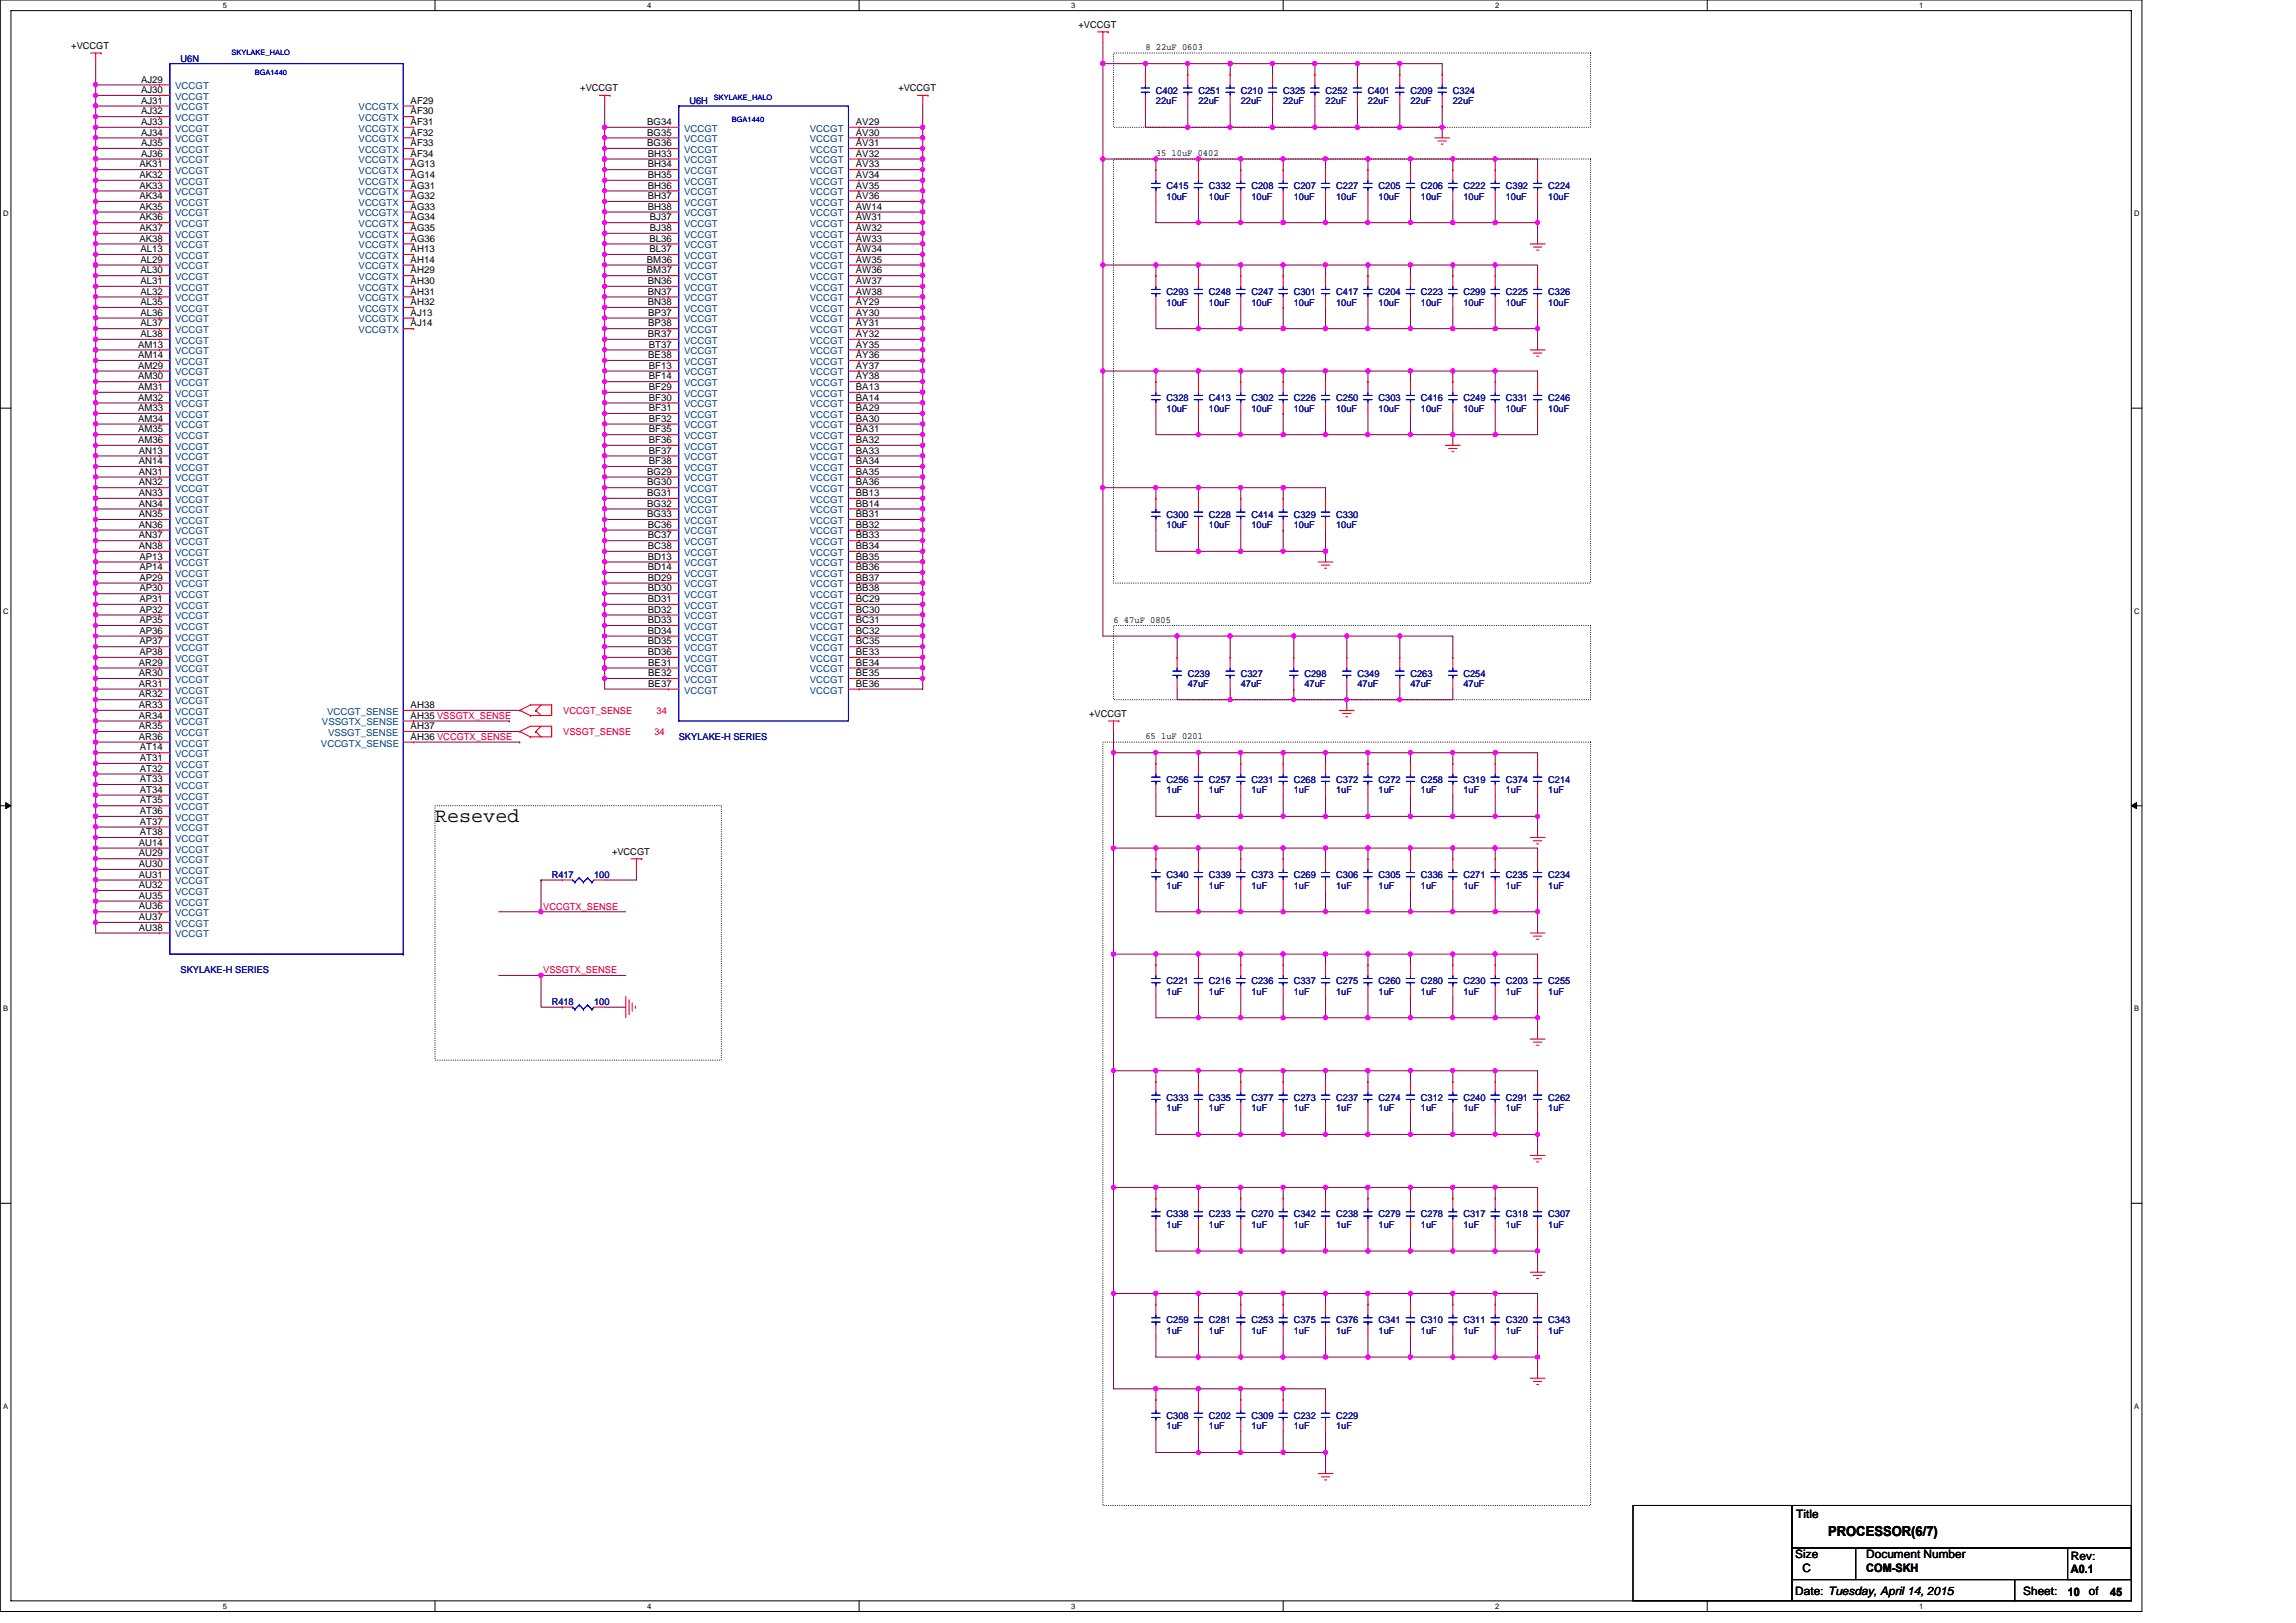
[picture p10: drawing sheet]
<svg xmlns="http://www.w3.org/2000/svg" width="297mm" height="210mm" viewBox="0 0 297 210" stroke-linecap="round" stroke-linejoin="round" font-family="sans-serif">
<defs><g id="words">
<text font-size="2.6" x="56.3" y="106.3">Reseved</text>
<text font-size="1.8" x="236.5" y="198.8">PROCESSOR(6/7)</text>
<g font-size="1.5">
<text x="232.4" y="196.4">Title</text>
<text x="232.3" y="201.6">Size</text>
<text x="233.2" y="203.4">C</text>
<text x="241.4" y="201.6">Document Number</text>
<text x="241.4" y="203.4">COM-SKH</text>
<text x="267.9" y="201.9">Rev:</text>
<text x="267.9" y="203.6">A0.1</text>
<text x="232.3" y="206.4">Date: Tuesday, April 14, 2015</text>
<text x="261.7" y="206.4">Sheet:</text>
<text x="267.5" y="206.4">10</text>
<text x="270.3" y="206.4">of</text>
<text x="273" y="206.4">45</text>
</g>
<g font-size="1.2">
<text x="139.5" y="3.6">+VCCGT</text>
<text x="9.2" y="6.3">+VCCGT</text>
<text x="18.2" y="10.7">AJ29</text>
<text x="75.1" y="11.8">+VCCGT</text>
<text x="116.2" y="11.8">+VCCGT</text>
<text x="148.2" y="6.5">8 22uF 0603</text>
<text x="18.2" y="17.5">AJ34</text>
<text x="18.2" y="16.2">AJ33</text>
<text x="18.2" y="14.8">AJ32</text>
<text x="18.2" y="13.4">AJ31</text>
<text x="18.2" y="12">AJ30</text>
<text x="53.1" y="17.5">AF32</text>
<text x="53.1" y="16.2">AF31</text>
<text x="53.1" y="14.8">AF30</text>
<text x="53.1" y="13.4">AF29</text>
<text x="83.7" y="17.5">BG35</text>
<text x="83.7" y="16.2">BG34</text>
<text x="110.7" y="17.5">AV30</text>
<text x="110.7" y="16.2">AV29</text>
<text x="18" y="23">AK32</text>
<text x="18" y="21.7">AK31</text>
<text x="18.2" y="20.3">AJ36</text>
<text x="18.2" y="18.9">AJ35</text>
<text x="53.1" y="23">AG14</text>
<text x="53.1" y="21.7">AG13</text>
<text x="53.1" y="20.3">AF34</text>
<text x="53.1" y="18.9">AF33</text>
<text x="83.7" y="18.9">BG36</text>
<text x="83.8" y="20.3">BH33</text>
<text x="83.8" y="21.7">BH34</text>
<text x="83.8" y="23">BH35</text>
<text x="110.7" y="18.9">AV31</text>
<text x="110.7" y="20.3">AV32</text>
<text x="110.7" y="21.7">AV33</text>
<text x="110.7" y="23">AV34</text>
<text x="149.5" y="20.2">35 10uF 0402</text>
<text x="18" y="29.9">AK37</text>
<text x="18" y="28.5">AK36</text>
<text x="18" y="27.1">AK35</text>
<text x="18" y="25.8">AK34</text>
<text x="18" y="24.4">AK33</text>
<text x="53.1" y="29.9">AG35</text>
<text x="53.1" y="28.5">AG34</text>
<text x="53.1" y="27.1">AG33</text>
<text x="53.1" y="25.8">AG32</text>
<text x="53.1" y="24.4">AG31</text>
<text x="83.8" y="24.4">BH36</text>
<text x="83.8" y="27.1">BH38</text>
<text x="83.8" y="25.8">BH37</text>
<text x="84.1" y="28.5">BJ37</text>
<text x="84.1" y="29.9">BJ38</text>
<text x="110.7" y="24.4">AV35</text>
<text x="110.7" y="25.8">AV36</text>
<text x="110.7" y="27.1">AW14</text>
<text x="110.7" y="28.5">AW31</text>
<text x="110.7" y="29.9">AW32</text>
<text x="18" y="31.3">AK38</text>
<text x="18.2" y="35.4">AL30</text>
<text x="18.2" y="34">AL29</text>
<text x="18.2" y="32.6">AL13</text>
<text x="53.1" y="35.4">AH29</text>
<text x="53.1" y="34">AH14</text>
<text x="53.1" y="32.6">AH13</text>
<text x="53.1" y="31.3">AG36</text>
<text x="83.7" y="34">BM36</text>
<text x="83.7" y="35.4">BM37</text>
<text x="84" y="31.3">BL36</text>
<text x="84" y="32.6">BL37</text>
<text x="110.7" y="31.3">AW33</text>
<text x="110.7" y="32.6">AW34</text>
<text x="110.7" y="34">AW35</text>
<text x="110.7" y="35.4">AW36</text>
<text x="18.2" y="40.9">AL36</text>
<text x="18.2" y="39.5">AL35</text>
<text x="18.2" y="38.1">AL32</text>
<text x="18.2" y="36.7">AL31</text>
<text x="53.1" y="40.9">AJ13</text>
<text x="53.1" y="39.5">AH32</text>
<text x="53.1" y="38.1">AH31</text>
<text x="53.1" y="36.7">AH30</text>
<text x="83.8" y="38.1">BN37</text>
<text x="83.8" y="36.7">BN36</text>
<text x="83.8" y="39.5">BN38</text>
<text x="83.9" y="40.9">BP37</text>
<text x="110.7" y="36.7">AW37</text>
<text x="110.7" y="38.1">AW38</text>
<text x="110.7" y="39.5">AY29</text>
<text x="110.7" y="40.9">AY30</text>
<text x="17.9" y="47.7">AM29</text>
<text x="17.9" y="46.3">AM14</text>
<text x="17.9" y="45">AM13</text>
<text x="18.2" y="43.6">AL38</text>
<text x="18.2" y="42.2">AL37</text>
<text x="53.1" y="42.2">AJ14</text>
<text x="83.8" y="43.6">BR37</text>
<text x="83.9" y="46.3">BE38</text>
<text x="83.9" y="42.2">BP38</text>
<text x="83.9" y="45">BT37</text>
<text x="83.9" y="47.7">BF13</text>
<text x="110.7" y="42.2">AY31</text>
<text x="110.7" y="45">AY35</text>
<text x="110.7" y="43.6">AY32</text>
<text x="110.7" y="46.3">AY36</text>
<text x="110.7" y="47.7">AY37</text>
<text x="17.9" y="53.2">AM33</text>
<text x="17.9" y="51.8">AM32</text>
<text x="17.9" y="50.5">AM31</text>
<text x="17.9" y="49.1">AM30</text>
<text x="83.9" y="49.1">BF14</text>
<text x="83.9" y="50.5">BF29</text>
<text x="83.9" y="51.8">BF30</text>
<text x="83.9" y="53.2">BF31</text>
<text x="110.7" y="53.2">BA29</text>
<text x="110.7" y="51.8">BA14</text>
<text x="110.7" y="49.1">AY38</text>
<text x="110.7" y="50.5">BA13</text>
<text x="17.9" y="57.3">AM36</text>
<text x="17.9" y="55.9">AM35</text>
<text x="17.9" y="54.6">AM34</text>
<text x="18" y="58.7">AN13</text>
<text x="83.9" y="55.9">BF35</text>
<text x="83.9" y="54.6">BF32</text>
<text x="83.9" y="57.3">BF36</text>
<text x="83.9" y="58.7">BF37</text>
<text x="110.7" y="55.9">BA31</text>
<text x="110.7" y="54.6">BA30</text>
<text x="110.7" y="58.7">BA33</text>
<text x="110.7" y="57.3">BA32</text>
<text x="18" y="65.6">AN34</text>
<text x="18" y="64.2">AN33</text>
<text x="18" y="62.8">AN32</text>
<text x="18" y="61.4">AN31</text>
<text x="18" y="60">AN14</text>
<text x="83.7" y="65.6">BG32</text>
<text x="83.7" y="64.2">BG31</text>
<text x="83.7" y="61.4">BG29</text>
<text x="83.7" y="62.8">BG30</text>
<text x="83.9" y="60">BF38</text>
<text x="110.7" y="61.4">BA35</text>
<text x="110.7" y="62.8">BA36</text>
<text x="110.7" y="64.2">BB13</text>
<text x="110.7" y="65.6">BB14</text>
<text x="110.7" y="60">BA34</text>
<text x="18" y="71">AN38</text>
<text x="18" y="69.7">AN37</text>
<text x="18" y="68.3">AN36</text>
<text x="18" y="66.9">AN35</text>
<text x="83.7" y="66.9">BG33</text>
<text x="83.8" y="68.3">BC36</text>
<text x="83.8" y="69.7">BC37</text>
<text x="83.8" y="71">BC38</text>
<text x="110.7" y="71">BB34</text>
<text x="110.7" y="68.3">BB32</text>
<text x="110.7" y="66.9">BB31</text>
<text x="110.7" y="69.7">BB33</text>
<text x="18" y="77.9">AP31</text>
<text x="18" y="76.5">AP30</text>
<text x="18" y="75.1">AP29</text>
<text x="18" y="73.8">AP14</text>
<text x="18" y="72.4">AP13</text>
<text x="83.8" y="72.4">BD13</text>
<text x="83.8" y="75.1">BD29</text>
<text x="83.8" y="73.8">BD14</text>
<text x="83.8" y="76.5">BD30</text>
<text x="83.8" y="77.9">BD31</text>
<text x="110.7" y="75.1">BB37</text>
<text x="110.7" y="72.4">BB35</text>
<text x="110.7" y="73.8">BB36</text>
<text x="110.7" y="77.9">BC29</text>
<text x="110.7" y="76.5">BB38</text>
<text x="18" y="83.4">AP37</text>
<text x="18" y="82">AP36</text>
<text x="18" y="80.6">AP35</text>
<text x="18" y="79.3">AP32</text>
<text x="83.8" y="79.3">BD32</text>
<text x="83.8" y="80.6">BD33</text>
<text x="83.8" y="82">BD34</text>
<text x="83.8" y="83.4">BD35</text>
<text x="110.7" y="79.3">BC30</text>
<text x="110.7" y="80.6">BC31</text>
<text x="110.7" y="82">BC32</text>
<text x="110.7" y="83.4">BC35</text>
<text x="144.1" y="80.5">6 47uF 0805</text>
<text x="18" y="88.9">AR31</text>
<text x="18" y="87.5">AR30</text>
<text x="18" y="86.1">AR29</text>
<text x="18" y="84.8">AP38</text>
<text x="83.8" y="84.8">BD36</text>
<text x="83.9" y="86.1">BE31</text>
<text x="83.9" y="87.5">BE32</text>
<text x="83.9" y="88.9">BE37</text>
<text x="110.7" y="84.8">BE33</text>
<text x="110.7" y="86.1">BE34</text>
<text x="110.7" y="88.9">BE36</text>
<text x="110.7" y="87.5">BE35</text>
<text x="18" y="95.7">AR36</text>
<text x="18" y="94.3">AR35</text>
<text x="18" y="93">AR34</text>
<text x="18" y="91.6">AR33</text>
<text x="18" y="90.2">AR32</text>
<text x="53.1" y="91.6">AH38</text>
<text x="53.1" y="93">AH35 VSSGTX_SENSE</text>
<text x="53.1" y="95.7">AH36 VCCGTX_SENSE</text>
<text x="53.1" y="94.3">AH37</text>
<text x="140.9" y="92.8">+VCCGT</text>
<text x="148.2" y="95.6">65 1uF 0201</text>
<text x="18.1" y="101.2">AT33</text>
<text x="18.1" y="99.8">AT32</text>
<text x="18.1" y="98.5">AT31</text>
<text x="18.1" y="97.1">AT14</text>
<text x="18.1" y="106.7">AT37</text>
<text x="18.1" y="105.3">AT36</text>
<text x="18.1" y="103.9">AT35</text>
<text x="18.1" y="102.6">AT34</text>
<text x="18" y="113.6">AU31</text>
<text x="18" y="112.2">AU30</text>
<text x="18" y="110.8">AU29</text>
<text x="18" y="109.4">AU14</text>
<text x="18.1" y="108.1">AT38</text>
<text x="79.2" y="110.6">+VCCGT</text>
<text x="18" y="119">AU37</text>
<text x="18" y="117.7">AU36</text>
<text x="18" y="116.3">AU35</text>
<text x="18" y="114.9">AU32</text>
<text x="18" y="120.4">AU38</text>
</g>
<g font-size="1.2" fill="#004080">
<text x="22.7" y="11.6">VCCGT</text>
<text x="22.7" y="17">VCCGT</text>
<text x="22.7" y="15.7">VCCGT</text>
<text x="22.7" y="14.3">VCCGT</text>
<text x="22.7" y="12.9">VCCGT</text>
<text x="46.4" y="17">VCCGTX</text>
<text x="46.4" y="15.7">VCCGTX</text>
<text x="46.4" y="14.3">VCCGTX</text>
<text x="88.5" y="17">VCCGT</text>
<text x="104.8" y="17">VCCGT</text>
<text x="22.7" y="23.9">VCCGT</text>
<text x="22.7" y="22.5">VCCGT</text>
<text x="22.7" y="21.1">VCCGT</text>
<text x="22.7" y="19.8">VCCGT</text>
<text x="22.7" y="18.4">VCCGT</text>
<text x="46.4" y="23.9">VCCGTX</text>
<text x="46.4" y="22.5">VCCGTX</text>
<text x="46.4" y="21.1">VCCGTX</text>
<text x="46.4" y="19.8">VCCGTX</text>
<text x="46.4" y="18.4">VCCGTX</text>
<text x="88.5" y="18.4">VCCGT</text>
<text x="88.5" y="19.8">VCCGT</text>
<text x="88.5" y="21.1">VCCGT</text>
<text x="88.5" y="22.5">VCCGT</text>
<text x="88.5" y="23.9">VCCGT</text>
<text x="104.8" y="18.4">VCCGT</text>
<text x="104.8" y="19.8">VCCGT</text>
<text x="104.8" y="21.1">VCCGT</text>
<text x="104.8" y="22.5">VCCGT</text>
<text x="104.8" y="23.9">VCCGT</text>
<text x="22.7" y="29.4">VCCGT</text>
<text x="22.7" y="28">VCCGT</text>
<text x="22.7" y="26.6">VCCGT</text>
<text x="22.7" y="25.3">VCCGT</text>
<text x="46.4" y="29.4">VCCGTX</text>
<text x="46.4" y="28">VCCGTX</text>
<text x="46.4" y="26.6">VCCGTX</text>
<text x="46.4" y="25.3">VCCGTX</text>
<text x="88.5" y="25.3">VCCGT</text>
<text x="88.5" y="28">VCCGT</text>
<text x="88.5" y="26.6">VCCGT</text>
<text x="88.5" y="29.4">VCCGT</text>
<text x="104.8" y="25.3">VCCGT</text>
<text x="104.8" y="26.6">VCCGT</text>
<text x="104.8" y="28">VCCGT</text>
<text x="104.8" y="29.4">VCCGT</text>
<text x="22.7" y="34.9">VCCGT</text>
<text x="22.7" y="33.5">VCCGT</text>
<text x="22.7" y="32.1">VCCGT</text>
<text x="22.7" y="30.8">VCCGT</text>
<text x="46.4" y="34.9">VCCGTX</text>
<text x="46.4" y="33.5">VCCGTX</text>
<text x="46.4" y="32.1">VCCGTX</text>
<text x="46.4" y="30.8">VCCGTX</text>
<text x="88.5" y="32.1">VCCGT</text>
<text x="88.5" y="30.8">VCCGT</text>
<text x="88.5" y="34.9">VCCGT</text>
<text x="88.5" y="33.5">VCCGT</text>
<text x="104.8" y="32.1">VCCGT</text>
<text x="104.8" y="30.8">VCCGT</text>
<text x="104.8" y="33.5">VCCGT</text>
<text x="104.8" y="34.9">VCCGT</text>
<text x="22.7" y="41.7">VCCGT</text>
<text x="22.7" y="40.3">VCCGT</text>
<text x="22.7" y="39">VCCGT</text>
<text x="22.7" y="37.6">VCCGT</text>
<text x="22.7" y="36.2">VCCGT</text>
<text x="46.4" y="41.7">VCCGTX</text>
<text x="46.4" y="40.3">VCCGTX</text>
<text x="46.4" y="39">VCCGTX</text>
<text x="46.4" y="37.6">VCCGTX</text>
<text x="46.4" y="36.2">VCCGTX</text>
<text x="88.5" y="36.2">VCCGT</text>
<text x="88.5" y="39">VCCGT</text>
<text x="88.5" y="37.6">VCCGT</text>
<text x="88.5" y="41.7">VCCGT</text>
<text x="88.5" y="40.3">VCCGT</text>
<text x="104.8" y="36.2">VCCGT</text>
<text x="104.8" y="37.6">VCCGT</text>
<text x="104.8" y="39">VCCGT</text>
<text x="104.8" y="40.3">VCCGT</text>
<text x="104.8" y="41.7">VCCGT</text>
<text x="22.7" y="47.2">VCCGT</text>
<text x="22.7" y="45.8">VCCGT</text>
<text x="22.7" y="44.5">VCCGT</text>
<text x="22.7" y="43.1">VCCGT</text>
<text x="46.4" y="43.1">VCCGTX</text>
<text x="88.5" y="45.8">VCCGT</text>
<text x="88.5" y="47.2">VCCGT</text>
<text x="88.5" y="43.1">VCCGT</text>
<text x="88.5" y="44.5">VCCGT</text>
<text x="104.8" y="43.1">VCCGT</text>
<text x="104.8" y="45.8">VCCGT</text>
<text x="104.8" y="44.5">VCCGT</text>
<text x="104.8" y="47.2">VCCGT</text>
<text x="22.7" y="52.7">VCCGT</text>
<text x="22.7" y="51.3">VCCGT</text>
<text x="22.7" y="50">VCCGT</text>
<text x="22.7" y="48.6">VCCGT</text>
<text x="88.5" y="50">VCCGT</text>
<text x="88.5" y="48.6">VCCGT</text>
<text x="88.5" y="51.3">VCCGT</text>
<text x="88.5" y="52.7">VCCGT</text>
<text x="104.8" y="52.7">VCCGT</text>
<text x="104.8" y="50">VCCGT</text>
<text x="104.8" y="51.3">VCCGT</text>
<text x="104.8" y="48.6">VCCGT</text>
<text x="22.7" y="59.6">VCCGT</text>
<text x="22.7" y="58.2">VCCGT</text>
<text x="22.7" y="56.8">VCCGT</text>
<text x="22.7" y="55.4">VCCGT</text>
<text x="22.7" y="54.1">VCCGT</text>
<text x="88.5" y="54.1">VCCGT</text>
<text x="88.5" y="56.8">VCCGT</text>
<text x="88.5" y="55.4">VCCGT</text>
<text x="88.5" y="58.2">VCCGT</text>
<text x="88.5" y="59.6">VCCGT</text>
<text x="104.8" y="56.8">VCCGT</text>
<text x="104.8" y="55.4">VCCGT</text>
<text x="104.8" y="54.1">VCCGT</text>
<text x="104.8" y="59.6">VCCGT</text>
<text x="104.8" y="58.2">VCCGT</text>
<text x="22.7" y="65">VCCGT</text>
<text x="22.7" y="63.7">VCCGT</text>
<text x="22.7" y="62.3">VCCGT</text>
<text x="22.7" y="60.9">VCCGT</text>
<text x="88.5" y="65">VCCGT</text>
<text x="88.5" y="62.3">VCCGT</text>
<text x="88.5" y="63.7">VCCGT</text>
<text x="88.5" y="60.9">VCCGT</text>
<text x="104.8" y="62.3">VCCGT</text>
<text x="104.8" y="63.7">VCCGT</text>
<text x="104.8" y="65">VCCGT</text>
<text x="104.8" y="60.9">VCCGT</text>
<text x="22.7" y="71.9">VCCGT</text>
<text x="22.7" y="70.5">VCCGT</text>
<text x="22.7" y="69.2">VCCGT</text>
<text x="22.7" y="67.8">VCCGT</text>
<text x="22.7" y="66.4">VCCGT</text>
<text x="88.5" y="69.2">VCCGT</text>
<text x="88.5" y="70.5">VCCGT</text>
<text x="88.5" y="71.9">VCCGT</text>
<text x="88.5" y="66.4">VCCGT</text>
<text x="88.5" y="67.8">VCCGT</text>
<text x="104.8" y="71.9">VCCGT</text>
<text x="104.8" y="69.2">VCCGT</text>
<text x="104.8" y="67.8">VCCGT</text>
<text x="104.8" y="66.4">VCCGT</text>
<text x="104.8" y="70.5">VCCGT</text>
<text x="22.7" y="77.4">VCCGT</text>
<text x="22.7" y="76">VCCGT</text>
<text x="22.7" y="74.6">VCCGT</text>
<text x="22.7" y="73.3">VCCGT</text>
<text x="88.5" y="73.3">VCCGT</text>
<text x="88.5" y="76">VCCGT</text>
<text x="88.5" y="74.6">VCCGT</text>
<text x="88.5" y="77.4">VCCGT</text>
<text x="104.8" y="76">VCCGT</text>
<text x="104.8" y="73.3">VCCGT</text>
<text x="104.8" y="74.6">VCCGT</text>
<text x="104.8" y="77.4">VCCGT</text>
<text x="22.7" y="82.9">VCCGT</text>
<text x="22.7" y="81.5">VCCGT</text>
<text x="22.7" y="80.1">VCCGT</text>
<text x="22.7" y="78.8">VCCGT</text>
<text x="88.5" y="78.8">VCCGT</text>
<text x="88.5" y="80.1">VCCGT</text>
<text x="88.5" y="81.5">VCCGT</text>
<text x="88.5" y="82.9">VCCGT</text>
<text x="104.8" y="78.8">VCCGT</text>
<text x="104.8" y="80.1">VCCGT</text>
<text x="104.8" y="81.5">VCCGT</text>
<text x="104.8" y="82.9">VCCGT</text>
<text x="22.7" y="89.7">VCCGT</text>
<text x="22.7" y="88.3">VCCGT</text>
<text x="22.7" y="87">VCCGT</text>
<text x="22.7" y="85.6">VCCGT</text>
<text x="22.7" y="84.2">VCCGT</text>
<text x="88.5" y="84.2">VCCGT</text>
<text x="88.5" y="87">VCCGT</text>
<text x="88.5" y="85.6">VCCGT</text>
<text x="88.5" y="88.3">VCCGT</text>
<text x="88.5" y="89.7">VCCGT</text>
<text x="104.8" y="84.2">VCCGT</text>
<text x="104.8" y="85.6">VCCGT</text>
<text x="104.8" y="87">VCCGT</text>
<text x="104.8" y="89.7">VCCGT</text>
<text x="104.8" y="88.3">VCCGT</text>
<text x="22.7" y="95.2">VCCGT</text>
<text x="22.7" y="93.9">VCCGT</text>
<text x="22.7" y="92.5">VCCGT</text>
<text x="22.7" y="91.1">VCCGT</text>
<text x="41.7" y="93.9">VSSGTX_SENSE</text>
<text x="42.3" y="92.5">VCCGT_SENSE</text>
<text x="42.4" y="95.2">VSSGT_SENSE</text>
<text x="22.7" y="100.7">VCCGT</text>
<text x="22.7" y="99.3">VCCGT</text>
<text x="22.7" y="98">VCCGT</text>
<text x="22.7" y="96.6">VCCGT</text>
<text x="41.5" y="96.6">VCCGTX_SENSE</text>
<text x="22.7" y="107.6">VCCGT</text>
<text x="22.7" y="106.2">VCCGT</text>
<text x="22.7" y="104.8">VCCGT</text>
<text x="22.7" y="103.4">VCCGT</text>
<text x="22.7" y="102.1">VCCGT</text>
<text x="22.7" y="113.1">VCCGT</text>
<text x="22.7" y="111.7">VCCGT</text>
<text x="22.7" y="110.3">VCCGT</text>
<text x="22.7" y="108.9">VCCGT</text>
<text x="22.7" y="119.9">VCCGT</text>
<text x="22.7" y="118.5">VCCGT</text>
<text x="22.7" y="117.2">VCCGT</text>
<text x="22.7" y="115.8">VCCGT</text>
<text x="22.7" y="114.4">VCCGT</text>
<text x="22.7" y="121.3">VCCGT</text>
</g>
<g font-size="1.2" fill="#000080">
<text x="23.4" y="8">U6N</text>
<text x="89.2" y="13.5">U6H</text>
<text x="149.5" y="12.1">C402</text>
<text x="149.5" y="13.5">22uF</text>
<text x="155" y="12.1">C251</text>
<text x="155" y="13.5">22uF</text>
<text x="160.5" y="12.1">C210</text>
<text x="160.5" y="13.5">22uF</text>
<text x="166" y="12.1">C325</text>
<text x="166" y="13.5">22uF</text>
<text x="171.5" y="12.1">C252</text>
<text x="171.5" y="13.5">22uF</text>
<text x="177" y="12.1">C401</text>
<text x="177" y="13.5">22uF</text>
<text x="182.5" y="12.1">C209</text>
<text x="182.5" y="13.5">22uF</text>
<text x="188" y="12.1">C324</text>
<text x="188" y="13.5">22uF</text>
<text x="150.9" y="24.4">C415</text>
<text x="150.9" y="25.8">10uF</text>
<text x="156.4" y="24.4">C332</text>
<text x="156.4" y="25.8">10uF</text>
<text x="161.9" y="24.4">C208</text>
<text x="161.9" y="25.8">10uF</text>
<text x="167.4" y="24.4">C207</text>
<text x="167.4" y="25.8">10uF</text>
<text x="172.9" y="24.4">C227</text>
<text x="172.9" y="25.8">10uF</text>
<text x="178.3" y="24.4">C205</text>
<text x="178.3" y="25.8">10uF</text>
<text x="183.8" y="24.4">C206</text>
<text x="183.8" y="25.8">10uF</text>
<text x="189.3" y="24.4">C222</text>
<text x="189.3" y="25.8">10uF</text>
<text x="194.8" y="24.4">C392</text>
<text x="194.8" y="25.8">10uF</text>
<text x="200.3" y="24.4">C224</text>
<text x="200.3" y="25.8">10uF</text>
<text x="150.9" y="38.2">C293</text>
<text x="150.9" y="39.5">10uF</text>
<text x="156.4" y="38.2">C248</text>
<text x="156.4" y="39.5">10uF</text>
<text x="161.9" y="38.2">C247</text>
<text x="161.9" y="39.5">10uF</text>
<text x="167.4" y="38.2">C301</text>
<text x="167.4" y="39.5">10uF</text>
<text x="172.9" y="38.2">C417</text>
<text x="172.9" y="39.5">10uF</text>
<text x="178.3" y="38.2">C204</text>
<text x="178.3" y="39.5">10uF</text>
<text x="183.8" y="38.2">C223</text>
<text x="183.8" y="39.5">10uF</text>
<text x="189.3" y="38.2">C299</text>
<text x="189.3" y="39.5">10uF</text>
<text x="194.8" y="38.2">C225</text>
<text x="194.8" y="39.5">10uF</text>
<text x="200.3" y="38.2">C326</text>
<text x="200.3" y="39.5">10uF</text>
<text x="150.9" y="51.9">C328</text>
<text x="150.9" y="53.3">10uF</text>
<text x="156.4" y="51.9">C413</text>
<text x="156.4" y="53.3">10uF</text>
<text x="161.9" y="51.9">C302</text>
<text x="161.9" y="53.3">10uF</text>
<text x="167.4" y="51.9">C226</text>
<text x="167.4" y="53.3">10uF</text>
<text x="172.9" y="51.9">C250</text>
<text x="172.9" y="53.3">10uF</text>
<text x="178.3" y="51.9">C303</text>
<text x="178.3" y="53.3">10uF</text>
<text x="183.8" y="51.9">C416</text>
<text x="183.8" y="53.3">10uF</text>
<text x="189.3" y="51.9">C249</text>
<text x="189.3" y="53.3">10uF</text>
<text x="194.8" y="51.9">C331</text>
<text x="194.8" y="53.3">10uF</text>
<text x="200.3" y="51.9">C246</text>
<text x="200.3" y="53.3">10uF</text>
<text x="150.9" y="67">C300</text>
<text x="150.9" y="68.3">10uF</text>
<text x="156.4" y="67">C228</text>
<text x="156.4" y="68.3">10uF</text>
<text x="161.9" y="67">C414</text>
<text x="161.9" y="68.3">10uF</text>
<text x="167.4" y="67">C329</text>
<text x="167.4" y="68.3">10uF</text>
<text x="172.9" y="67">C330</text>
<text x="172.9" y="68.3">10uF</text>
<text x="153.7" y="87.5">C239</text>
<text x="153.7" y="88.9">47uF</text>
<text x="160.5" y="87.5">C327</text>
<text x="160.5" y="88.9">47uF</text>
<text x="168.8" y="87.5">C298</text>
<text x="168.8" y="88.9">47uF</text>
<text x="175.6" y="87.5">C349</text>
<text x="175.6" y="88.9">47uF</text>
<text x="182.5" y="87.5">C263</text>
<text x="182.5" y="88.9">47uF</text>
<text x="189.3" y="87.5">C254</text>
<text x="189.3" y="88.9">47uF</text>
<text x="87.8" y="95.8">SKYLAKE-H SERIES</text>
<text x="150.9" y="101.3">C256</text>
<text x="156.4" y="101.3">C257</text>
<text x="161.9" y="101.3">C231</text>
<text x="167.4" y="101.3">C268</text>
<text x="172.9" y="101.3">C372</text>
<text x="178.3" y="101.3">C272</text>
<text x="183.8" y="101.3">C258</text>
<text x="189.3" y="101.3">C319</text>
<text x="194.8" y="101.3">C374</text>
<text x="200.3" y="101.3">C214</text>
<text x="150.9" y="102.6">1uF</text>
<text x="156.4" y="102.6">1uF</text>
<text x="161.9" y="102.6">1uF</text>
<text x="167.4" y="102.6">1uF</text>
<text x="172.9" y="102.6">1uF</text>
<text x="178.3" y="102.6">1uF</text>
<text x="183.8" y="102.6">1uF</text>
<text x="189.3" y="102.6">1uF</text>
<text x="194.8" y="102.6">1uF</text>
<text x="200.3" y="102.6">1uF</text>
<text x="71.4" y="113.6">R417</text>
<text x="76.9" y="113.6">100</text>
<text x="150.9" y="113.6">C340</text>
<text x="156.4" y="113.6">C339</text>
<text x="161.9" y="113.6">C373</text>
<text x="167.4" y="113.6">C269</text>
<text x="172.9" y="113.6">C306</text>
<text x="178.3" y="113.6">C305</text>
<text x="183.8" y="113.6">C336</text>
<text x="189.3" y="113.6">C271</text>
<text x="194.8" y="113.6">C235</text>
<text x="200.3" y="113.6">C234</text>
<text x="150.9" y="115">1uF</text>
<text x="156.4" y="115">1uF</text>
<text x="161.9" y="115">1uF</text>
<text x="167.4" y="115">1uF</text>
<text x="172.9" y="115">1uF</text>
<text x="178.3" y="115">1uF</text>
<text x="183.8" y="115">1uF</text>
<text x="189.3" y="115">1uF</text>
<text x="194.8" y="115">1uF</text>
<text x="200.3" y="115">1uF</text>
<text x="23.4" y="125.9">SKYLAKE-H SERIES</text>
<text x="71.4" y="130">R418</text>
<text x="76.9" y="130">100</text>
<text x="150.9" y="127.3">C221</text>
<text x="150.9" y="128.7">1uF</text>
<text x="156.4" y="127.3">C216</text>
<text x="156.4" y="128.7">1uF</text>
<text x="161.9" y="127.3">C236</text>
<text x="161.9" y="128.7">1uF</text>
<text x="167.4" y="127.3">C337</text>
<text x="167.4" y="128.7">1uF</text>
<text x="172.9" y="127.3">C275</text>
<text x="172.9" y="128.7">1uF</text>
<text x="178.3" y="127.3">C260</text>
<text x="178.3" y="128.7">1uF</text>
<text x="183.8" y="127.3">C280</text>
<text x="183.8" y="128.7">1uF</text>
<text x="189.3" y="127.3">C230</text>
<text x="189.3" y="128.7">1uF</text>
<text x="194.8" y="127.3">C203</text>
<text x="194.8" y="128.7">1uF</text>
<text x="200.3" y="127.3">C255</text>
<text x="200.3" y="128.7">1uF</text>
<text x="150.9" y="142.4">C333</text>
<text x="150.9" y="143.8">1uF</text>
<text x="156.4" y="142.4">C335</text>
<text x="156.4" y="143.8">1uF</text>
<text x="161.9" y="142.4">C377</text>
<text x="161.9" y="143.8">1uF</text>
<text x="167.4" y="142.4">C273</text>
<text x="167.4" y="143.8">1uF</text>
<text x="172.9" y="142.4">C237</text>
<text x="172.9" y="143.8">1uF</text>
<text x="178.3" y="142.4">C274</text>
<text x="178.3" y="143.8">1uF</text>
<text x="183.8" y="142.4">C312</text>
<text x="183.8" y="143.8">1uF</text>
<text x="189.3" y="142.4">C240</text>
<text x="189.3" y="143.8">1uF</text>
<text x="194.8" y="142.4">C291</text>
<text x="194.8" y="143.8">1uF</text>
<text x="200.3" y="142.4">C262</text>
<text x="200.3" y="143.8">1uF</text>
<text x="150.9" y="157.5">C338</text>
<text x="150.9" y="158.9">1uF</text>
<text x="156.4" y="157.5">C233</text>
<text x="156.4" y="158.9">1uF</text>
<text x="161.9" y="157.5">C270</text>
<text x="161.9" y="158.9">1uF</text>
<text x="167.4" y="157.5">C342</text>
<text x="167.4" y="158.9">1uF</text>
<text x="172.9" y="157.5">C238</text>
<text x="172.9" y="158.9">1uF</text>
<text x="178.3" y="157.5">C279</text>
<text x="178.3" y="158.9">1uF</text>
<text x="183.8" y="157.5">C278</text>
<text x="183.8" y="158.9">1uF</text>
<text x="189.3" y="157.5">C317</text>
<text x="189.3" y="158.9">1uF</text>
<text x="194.8" y="157.5">C318</text>
<text x="194.8" y="158.9">1uF</text>
<text x="200.3" y="157.5">C307</text>
<text x="200.3" y="158.9">1uF</text>
<text x="150.9" y="171.2">C259</text>
<text x="150.9" y="172.6">1uF</text>
<text x="156.4" y="171.2">C281</text>
<text x="156.4" y="172.6">1uF</text>
<text x="161.9" y="171.2">C253</text>
<text x="161.9" y="172.6">1uF</text>
<text x="167.4" y="171.2">C375</text>
<text x="167.4" y="172.6">1uF</text>
<text x="172.9" y="171.2">C376</text>
<text x="172.9" y="172.6">1uF</text>
<text x="178.3" y="171.2">C341</text>
<text x="178.3" y="172.6">1uF</text>
<text x="183.8" y="171.2">C310</text>
<text x="183.8" y="172.6">1uF</text>
<text x="189.3" y="171.2">C311</text>
<text x="189.3" y="172.6">1uF</text>
<text x="194.8" y="171.2">C320</text>
<text x="194.8" y="172.6">1uF</text>
<text x="200.3" y="171.2">C343</text>
<text x="200.3" y="172.6">1uF</text>
<text x="150.9" y="183.6">C308</text>
<text x="150.9" y="184.9">1uF</text>
<text x="156.4" y="183.6">C202</text>
<text x="156.4" y="184.9">1uF</text>
<text x="161.9" y="183.6">C309</text>
<text x="161.9" y="184.9">1uF</text>
<text x="167.4" y="183.6">C232</text>
<text x="167.4" y="184.9">1uF</text>
<text x="172.9" y="183.6">C229</text>
<text x="172.9" y="184.9">1uF</text>
</g>
<g font-size="1.2" fill="#f00">
<text x="72.9" y="92.3">VCCGT_SENSE</text>
<text x="72.9" y="95.1">VSSGT_SENSE</text>
<text x="84.7" y="95.1">34</text>
<text x="84.9" y="92.3">34</text>
<text x="70.3" y="117.7">VCCGTX_SENSE</text>
<text x="70.3" y="125.9">VSSGTX_SENSE</text>
</g>
<g font-size="1">
<text x="28.8" y="1">5</text>
<text x="83.7" y="1">4</text>
<text x="138.6" y="1">3</text>
<text x="193.4" y="1">2</text>
<text x="248.3" y="1">1</text>
<text x=".4" y="28">D</text>
<text x="276.1" y="28">D</text>
<text x=".4" y="79.4">C</text>
<text x="276.1" y="79.4">C</text>
<text x=".4" y="130.9">B</text>
<text x="276.1" y="130.9">B</text>
<text x=".4" y="182.3">A</text>
<text x="276.1" y="182.3">A</text>
<text x="28.8" y="208.2">5</text>
<text x="83.7" y="208.2">4</text>
<text x="138.6" y="208.2">3</text>
<text x="193.4" y="208.2">2</text>
<text x="248.3" y="208.2">1</text>
</g>
<g font-size="1" fill="#00f">
<text x="29.9" y="7.2">SKYLAKE_HALO</text>
<text x="33" y="9.8">BGA1440</text>
<text x="92.3" y="12.9">SKYLAKE_HALO</text>
<text x="94.7" y="15.8">BGA1440</text>
</g>
</g></defs>
<path d="M0 0h277.1v208.5h-277.1zM1.4 1.4h274.3v205.7h-274.3z" fill="none" stroke="#000" stroke-width=".13"/>
<g fill="#fff">
<path d="M28.8 .1h.6v1.1h-.6z"/>
<path d="M28.8 207.3h.6v1.1h-.6z"/>
</g>
<path d="M56.3 0v1.4M56.3 207.1v1.4" fill="none" stroke="#000" stroke-width=".13"/>
<g fill="#fff">
<path d="M83.7 .1h.6v1.1h-.6z"/>
<path d="M83.7 207.3h.6v1.1h-.6z"/>
</g>
<path d="M111.1 0v1.4M111.1 207.1v1.4" fill="none" stroke="#000" stroke-width=".13"/>
<g fill="#fff">
<path d="M138.6 .1h.5v1.1h-.5z"/>
<path d="M138.6 207.3h.5v1.1h-.5z"/>
</g>
<path d="M166 0v1.4M166 207.1v1.4" fill="none" stroke="#000" stroke-width=".13"/>
<g fill="#fff">
<path d="M193.4 .1h.6v1.1h-.6z"/>
<path d="M193.4 207.3h.6v1.1h-.6z"/>
</g>
<path d="M220.9 0v1.4M220.9 207.1v1.4" fill="none" stroke="#000" stroke-width=".13"/>
<g fill="#fff">
<path d="M248.3 .1h.6v1.1h-.6z"/>
<path d="M248.3 207.3h.6v1.1h-.6z"/>
<path d="M.4 27.1h.7v1.1h-.7z"/>
<path d="M276.1 27.1h.7v1.1h-.7z"/>
<path d="M.4 78.5h.7v1.1h-.7z"/>
<path d="M276.1 78.5h.7v1.1h-.7z"/>
</g>
<path d="M0 52.8h1.4M275.7 52.8h1.4" fill="none" stroke="#000" stroke-width=".13"/>
<g fill="#fff">
<path d="M.4 130h.7v1.1h-.7z"/>
<path d="M276.1 130h.7v1.1h-.7z"/>
</g>
<path d="M0 104.2h1.4M275.7 104.2h1.4" fill="none" stroke="#000" stroke-width=".13"/>
<path d="M.7 103.8l.7 .4-.7 .4zM275.7 104.2l.7-.4v.8z" fill="#000" stroke="#000" stroke-width=".13"/>
<g fill="#fff">
<path d="M.4 181.4h.7v1.1h-.7z"/>
<path d="M276.1 181.4h.7v1.1h-.7z"/>
</g>
<path d="M0 155.7h1.4M275.7 155.7h1.4M211.3 194.8h20.5v12.3h-20.5zM231.8 194.8h43.9v5.5h-43.9zM231.8 200.3h8.3v4.1h-8.3zM231.8 204.4h28.8v2.7h-28.8zM240.1 200.3h35.6v4.1h-35.6zM260.6 204.4h15.1v2.7h-15.1zM267.5 200.3h8.2v4.1h-8.2z" fill="none" stroke="#000" stroke-width=".13"/>
<path d="M144.1 6.9h61.7v9.6h-61.7zM144.1 20.6h61.7v54.8h-61.7zM142.7 96h63.1v98.8h-63.1zM144.1 80.9h61.7v9.6h-61.7zM56.3 104.2h37v33h-37z" fill="none" stroke="#000" stroke-width=".13" stroke-dasharray="0 .3"/>
<g fill="none" stroke="#800040" stroke-width=".13">
<path d="M12.4 11h.1M12.4 11v1.3M12.4 13.7h8.2M12.4 12.3h.1M12.4 12.3v1.4M12.4 16.5h8.2M12.4 17.8h8.2M12.4 15.1h8.2M12.4 19.2h8.2M12.4 16.5h.1M12.4 17.8h.1M12.4 13.7h.1"/>
<path d="M12.4 15.1h.1M12.4 19.2h.1M12.4 8.2v2.8M12.4 11h8.2M12.4 12.3h8.2M12.4 13.7v11M78.2 16.5h.1M78.2 17.8v1.4M78.2 17.8h.1M78.2 19.2h8.3M78.2 16.5v1.3M78.2 19.2h.1"/>
<path d="M78.2 13.7v2.8M78.2 16.5h8.3M78.2 17.8h8.3M78.2 19.2v9.6M111.1 16.5h.1M111.1 17.8h8.3v1.4M111.1 17.8h.1M111.1 19.2h8.3M111.1 16.5h8.3M119.4 19.2h.1M119.4 16.5v1.3M119.4 13.7v2.8"/>
<path d="M119.4 19.2v11M142.7 8.2h.1M142.7 8.2h43.9v1.4M142.7 5.5v2.7M142.7 8.2v54.9M148.2 13.7v2.8h5.5M148.2 8.2h.1M148.2 8.2v1.4M153.7 8.2h.1M153.7 8.2v1.4M153.7 16.5h.1M153.7 13.7v2.8"/>
<path d="M153.7 16.5h32.9M159.1 8.2h.1M159.1 8.2v1.4M159.1 16.5h.1M159.1 13.7v2.8M164.6 16.5h.1M164.6 13.7v2.8M164.6 8.2v1.4M164.6 8.2h.1M170.1 13.7v2.8M170.1 8.2h.1M170.1 8.2v1.4"/>
<path d="M170.1 16.5h.1M175.6 8.2v1.4M175.6 8.2h.1M175.6 13.7v2.8M175.6 16.5h.1M181.1 13.7v2.8M181.1 8.2h.1M181.1 8.2v1.4M181.1 16.5h.1M186.6 13.7h.1M186.6 16.5v1.3M186.6 13.7v2.8"/>
<path d="M12.4 20.6h8.2M12.4 21.9h8.2M12.4 24.7h.1M12.4 26.1h.1M12.4 23.3h8.2M12.4 28.8h8.2M12.4 30.2h8.2M12.4 27.4h8.2M12.4 32.9h.1M12.4 34.3h.1M12.4 31.6h8.2M12.4 37h8.2"/>
<path d="M12.4 38.4h.1M12.4 35.7h8.2M12.4 39.8h8.2M12.4 28.8h.1M12.4 27.4h.1M12.4 30.2h.1M12.4 24.7v1.4M12.4 21.9h.1M12.4 20.6h.1M12.4 32.9v1.4M12.4 35.7h.1M12.4 26.1v1.3"/>
<path d="M12.4 37h.1M12.4 31.6h.1M12.4 23.3h.1M12.4 39.8v1.3M12.4 24.7h8.2M12.4 26.1h8.2M12.4 32.9h8.2M12.4 34.3h8.2M12.4 38.4h8.2M12.4 27.4v5.5M12.4 34.3v5.5M78.2 26.1h8.3"/>
<path d="M78.2 20.6h8.3M78.2 23.3h8.3M78.2 21.9h8.3M78.2 32.9h8.3M78.2 35.7h8.3M78.2 34.3h8.3M78.2 28.8h8.3M78.2 31.6h.1M78.2 30.2h.1M78.2 24.7h8.3M78.2 27.4h8.3M78.2 23.3h.1"/>
<path d="M78.2 21.9h.1M78.2 37h8.3M78.2 39.8h.1M78.2 38.4h.1M78.2 35.7h.1M78.2 32.9h.1M78.2 34.3h.1M78.2 24.7h.1M78.2 20.6h.1M78.2 31.6v1.3M78.2 38.4v1.4M78.2 26.1h.1"/>
<path d="M78.2 27.4h.1M78.2 28.8v2.8M78.2 28.8h.1M78.2 37h.1M78.2 38.4h8.3M78.2 31.6h8.3M78.2 30.2h8.3M78.2 32.9v5.5M78.2 39.8v5.5M78.2 39.8h8.3M111.1 26.1h8.3M111.1 20.6h8.3"/>
<path d="M111.1 23.3h8.3M111.1 21.9h8.3M111.1 32.9h8.3M111.1 35.7h8.3M111.1 34.3h8.3M111.1 28.8h8.3M111.1 31.6h.1M111.1 30.2h.1M111.1 24.7h8.3M111.1 27.4h8.3M111.1 37h8.3M111.1 39.8h8.3"/>
<path d="M111.1 38.4h.1M111.1 38.4h8.3M111.1 31.6h8.3M111.1 30.2h8.3M119.4 23.3h.1M119.4 21.9h.1M119.4 35.7h.1M119.4 32.9h.1M119.4 34.3h.1M119.4 24.7h.1M119.4 20.6h.1M119.4 31.6v1.3"/>
<path d="M119.4 38.4v1.4M119.4 26.1h.1M119.4 27.4h.1M119.4 39.8h.1M119.4 28.8h.1M119.4 30.2v1.4M119.4 37h.1M119.4 32.9v5.5M119.4 39.8v5.5M142.7 34.3h6.8M142.7 20.6h.1M142.7 34.3h.1"/>
<path d="M142.7 20.6h6.8M149.5 34.3v1.4M149.5 34.3h.1M149.5 39.8v2.7h5.5M149.5 26.1v2.7h5.5M149.5 20.6h.1M149.5 20.6v1.3M149.5 34.3h16.5M149.5 20.6h16.5M155 39.8v2.7M155 34.3h.1M155 34.3v1.4"/>
<path d="M155 26.1v2.7M155 28.8h.1M155 20.6h.1M155 20.6v1.3M155 28.8h16.5M160.5 39.8v2.7M160.5 34.3v1.4M160.5 34.3h.1M160.5 28.8h.1M160.5 26.1v2.7M160.5 20.6h.1M160.5 20.6v1.3"/>
<path d="M166 34.3h.1M166 39.8h.1M166 34.3h5.5M166 28.8h.1M166 26.1v2.7M166 20.6h.1M166 20.6h5.5M166 20.6v1.3M166 34.3v1.4M166 39.8v2.7M171.5 39.8h.1M171.5 34.3h.1"/>
<path d="M171.5 34.3v1.4M171.5 26.1h.1M171.5 20.6v1.3M171.5 20.6h.1M171.5 28.8h5.5M171.5 34.3h16.5M171.5 26.1v2.7M171.5 39.8v2.7M171.5 20.6h16.5M177 39.8v2.7M177 34.3h.1M177 34.3v1.4"/>
<path d="M177 26.1v2.7M177 20.6v1.3M177 20.6h.1M177 28.8h.1M177 28.8h16.4M182.5 39.8v2.7M182.5 34.3h.1M182.5 34.3v1.4M182.5 26.1v2.7M182.5 28.8h.1M182.5 20.6v1.3M182.5 20.6h.1"/>
<path d="M188 28.8h.1M188 39.8v2.7M188 34.3v1.4M188 20.6h5.4M188 34.3h5.4M188 26.1v2.7M188 20.6v1.3M193.4 20.6h.1M193.4 20.6h5.5v1.3M193.4 26.1v2.7M193.4 28.8h5.5v2.8M193.4 28.8h.1"/>
<path d="M193.4 34.3h5.5v1.4M193.4 34.3h.1M193.4 39.8v2.7M193.4 20.6v1.3M193.4 34.3v1.4M198.9 39.8v2.7M198.9 26.1v2.7M12.4 41.1h.1M12.4 41.1v1.4M12.4 43.9h8.2M12.4 42.5h.1M12.4 42.5v1.4"/>
<path d="M12.4 46.6h8.2M12.4 48h8.2M12.4 45.3h8.2M12.4 50.8h8.2M12.4 52.1h8.2M12.4 49.4h8.2M12.4 54.9h.1M12.4 56.2h.1M12.4 53.5h8.2M12.4 59h8.2M12.4 57.6h8.2M12.4 46.6h.1"/>
<path d="M12.4 48h.1M12.4 43.9h.1M12.4 45.3h.1M12.4 49.4h.1M12.4 59h.1M12.4 57.6h.1M12.4 54.9v1.3M12.4 52.1h.1M12.4 50.8h.1M12.4 56.2v1.4M12.4 53.5h.1M12.4 43.9v11"/>
<path d="M12.4 57.6v5.5M12.4 41.1h8.2M12.4 42.5h8.2M12.4 54.9h8.2M12.4 56.2h8.2M78.2 41.1h8.3M78.2 43.9h.1M78.2 42.5h8.3M78.2 45.3h8.3M78.2 42.5h.1M78.2 41.1h.1M78.2 52.1h8.3"/>
<path d="M78.2 48v1.4M78.2 48h.1M78.2 49.4h8.3M78.2 46.6v1.4M78.2 46.6h.1M78.2 59h8.3M78.2 54.9h8.3M78.2 57.6h8.3M78.2 56.2h8.3M78.2 50.8h8.3M78.2 53.5h8.3M78.2 54.9h.1"/>
<path d="M78.2 50.8h.1M78.2 49.4h.1M78.2 53.5h.1M78.2 52.1h.1M78.2 56.2h.1M78.2 57.6h.1M78.2 59h.1M78.2 45.3v1.3M78.2 49.4v10.9M78.2 43.9h8.3M78.2 48h8.3M78.2 46.6h8.3"/>
<path d="M111.1 41.1h8.3M111.1 43.9h.1M111.1 42.5h8.3M111.1 45.3h8.3M111.1 52.1h8.3M111.1 48h8.3v1.4M111.1 48h.1M111.1 49.4h8.3M111.1 46.6h.1M111.1 59h8.3M111.1 54.9h8.3M111.1 57.6h8.3"/>
<path d="M111.1 56.2h8.3M111.1 50.8h8.3M111.1 53.5h8.3M111.1 43.9h8.3M111.1 46.6h8.3M119.4 43.9h.1M119.4 41.1h.1M119.4 54.9h.1M119.4 50.8h.1M119.4 49.4h.1M119.4 53.5h.1M119.4 52.1h.1"/>
<path d="M119.4 56.2h.1M119.4 57.6h.1M119.4 46.6v1.4M119.4 45.3v1.3M119.4 42.5h.1M119.4 59h.1M119.4 49.4v19.2M142.7 48h.1M142.7 48h6.8M149.5 53.5v2.7h5.5M149.5 48v1.4M149.5 48h.1"/>
<path d="M149.5 48h16.5M155 42.5h.1M155 56.2h.1M155 53.5v2.7M155 48v1.4M155 48h.1M155 42.5h16.5M155 56.2h16.5M160.5 56.2h.1M160.5 42.5h.1M160.5 53.5v2.7M160.5 48v1.4"/>
<path d="M160.5 48h.1M166 42.5h.1M166 56.2h.1M166 53.5h.1M166 48h.1M166 48h5.5M166 48v1.4M166 53.5v2.7M171.5 42.5h5.5M171.5 53.5h.1M171.5 56.2h5.5M171.5 48h.1"/>
<path d="M171.5 48v1.4M171.5 48h21.9M171.5 53.5v2.7M177 42.5h.1M177 53.5v2.7M177 48v1.4M177 56.2h.1M177 48h.1M177 42.5h21.9M182.5 42.5h.1M182.5 56.2h.1M182.5 53.5v2.7"/>
<path d="M182.5 48h.1M182.5 48v1.4M188 42.5h.1M188 56.2h.1M188 48v1.4M188 53.5v2.7M188 48h.1M188 56.2v1.4M193.4 42.5h.1M193.4 48v1.4M193.4 48h5.5v1.4M193.4 56.2h.1"/>
<path d="M193.4 53.5v2.7M198.9 42.5h.1M198.9 53.5v2.7h-21.9M198.9 42.5v2.8M12.4 60.3h8.2M12.4 63.1h.1M12.4 64.5h.1M12.4 61.7h8.2M12.4 67.2h8.2M12.4 68.6h.1M12.4 65.8h8.2M12.4 70h.1"/>
<path d="M12.4 60.3h.1M12.4 63.1v1.4M12.4 65.8h.1M12.4 67.2h.1M12.4 61.7h.1M12.4 71.3h.1M12.4 71.3v1.4M12.4 74.1h8.2M12.4 72.7h.1M12.4 72.7v1.4M12.4 76.8h8.2M12.4 78.2h8.2"/>
<path d="M12.4 75.4h8.2M12.4 79.6h8.2M12.4 76.8h.1M12.4 78.2h.1M12.4 74.1h.1M12.4 75.4h.1M12.4 79.6h.1M12.4 68.6v1.4M12.4 64.5v4.1M12.4 70v1.3M12.4 74.1v10.9M12.4 63.1h8.2"/>
<path d="M12.4 64.5h8.2M12.4 68.6h8.2M12.4 70h8.2M12.4 71.3h8.2M12.4 72.7h8.2M78.2 61.7h.1M78.2 60.3h.1M78.2 67.2h8.3M78.2 70h.1M78.2 68.6h.1M78.2 63.1h8.3M78.2 65.8h8.3"/>
<path d="M78.2 64.5h8.3M78.2 64.5h.1M78.2 71.3h.1M78.2 68.6v1.4M78.2 60.3v1.4M78.2 65.8h.1M78.2 63.1h.1M78.2 67.2h.1M78.2 61.7v1.4M78.2 72.7h8.3M78.2 75.4h.1M78.2 74.1h.1"/>
<path d="M78.2 76.8h8.3M78.2 79.6h8.3M78.2 78.2h8.3M78.2 78.2h.1M78.2 74.1v1.3M78.2 79.6h.1M78.2 76.8h.1M78.2 72.7h.1M78.2 75.4v1.4M78.2 71.3v1.4M78.2 68.6h8.3M78.2 70h8.3"/>
<path d="M78.2 71.3h8.3M78.2 63.1v5.5M78.2 70v1.3M78.2 72.7v1.4M78.2 76.8v5.5M78.2 61.7h8.3M78.2 60.3h8.3M78.2 75.4h8.3M78.2 74.1h8.3M111.1 61.7h8.3M111.1 60.3h8.3M111.1 67.2h8.3"/>
<path d="M111.1 70h8.3M111.1 68.6h.1M111.1 63.1h8.3M111.1 65.8h8.3M111.1 64.5h8.3M111.1 71.3h.1M111.1 72.7h8.3M111.1 75.4h.1M111.1 74.1h.1M111.1 76.8h8.3M111.1 79.6h8.3M111.1 78.2h8.3"/>
<path d="M111.1 68.6h8.3M111.1 71.3h8.3M111.1 75.4h8.3M111.1 74.1h8.3M119.4 64.5h.1M119.4 68.6v1.4M119.4 71.3v1.4M119.4 61.7h.1M119.4 65.8h.1M119.4 63.1h.1M119.4 78.2h.1M119.4 75.4v1.4"/>
<path d="M119.4 79.6h.1M119.4 76.8h.1M119.4 72.7h.1M119.4 60.3h.1M119.4 67.2h.1M119.4 74.1v1.3M119.4 70h.1M119.4 70v1.3M119.4 72.7v1.4M119.4 76.8v5.5M142.7 63.1v19.2h9.6v2.7M142.7 63.1h6.8"/>
<path d="M149.5 68.6v2.7h5.5M149.5 63.1v1.4M149.5 63.1h.1M149.5 63.1h16.5M155 71.3h.1M155 68.6v2.7M155 63.1v1.4M155 63.1h.1M155 71.3h16.5M160.5 71.3h.1M160.5 68.6v2.7M160.5 63.1v1.4"/>
<path d="M160.5 63.1h.1M166 71.3h.1M166 68.6h.1M166 63.1h.1M166 63.1h5.5v1.4M166 63.1v1.4M166 68.6v2.7M171.5 68.6v4.1M171.5 68.6h.1M12.4 80.9h8.2M12.4 82.3h8.2M12.4 85h.1"/>
<path d="M12.4 86.4h.1M12.4 83.7h8.2M12.4 89.2h8.2M12.4 90.5h8.2M12.4 87.8h8.2M12.4 93.3h.1M12.4 94.6h.1M12.4 91.9h8.2M12.4 97.4h8.2M12.4 98.8h.1M12.4 96h8.2M12.4 89.2h.1"/>
<path d="M12.4 87.8h.1M12.4 90.5h.1M12.4 85v1.4M12.4 82.3h.1M12.4 80.9h.1M12.4 93.3v1.3M12.4 96h.1M12.4 86.4v1.4M12.4 97.4h.1M12.4 91.9h.1M12.4 83.7h.1M12.4 87.8v5.5"/>
<path d="M12.4 94.6v8.3M12.4 85h8.2M12.4 86.4h8.2M12.4 93.3h8.2M12.4 94.6h8.2M12.4 98.8h8.2M53.5 94.6h13.7M53.5 91.9h13.7M53.5 93.3h12.4M53.5 96h13.7M65.9 93.3h.1M67.2 96h.1"/>
<path d="M78.2 80.9h8.3M78.2 83.7h.1M78.2 82.3h.1M78.2 85h8.3M78.2 82.3v1.4M78.2 85h.1M78.2 80.9h.1M78.2 87.8h8.3M78.2 87.8v1.4h8.3M78.2 86.4h.1M78.2 86.4v1.4M78.2 87.8h.1"/>
<path d="M78.2 86.4h8.3M78.2 83.7v2.7M78.2 83.7h8.3M78.2 82.3h8.3M111.1 80.9h8.3M111.1 83.7h8.3M111.1 82.3h.1M111.1 85h.1M111.1 87.8h8.3M111.1 86.4h8.3M111.1 85h8.3M111.1 82.3h8.3"/>
<path d="M119.4 82.3v1.4M119.4 85h.1M119.4 87.8v1.4h-8.3M119.4 86.4v1.4M119.4 87.8h.1M119.4 83.7h.1M119.4 80.9h.1M119.4 83.7v2.7M144.1 97.4h54.8v1.4M144.1 97.4h.1M144.1 94.6v2.8M144.1 97.4v12.3"/>
<path d="M149.5 97.4h.1M149.5 97.4v1.4M152.3 82.3h6.8v2.7M152.3 82.3h.1M152.3 89.2v1.3h6.8M155 97.4v1.4M155 97.4h.1M159.1 89.2v1.3M159.1 90.5h.1M159.1 82.3h.1M159.1 82.3h22M159.1 90.5h8.3"/>
<path d="M160.5 97.4h.1M160.5 97.4v1.4M166 97.4h.1M166 97.4v1.4M167.4 82.3v2.7M167.4 82.3h.1M167.4 89.2h.1M167.4 90.5h6.8v1.4M167.4 89.2v1.3M171.5 97.4h.1M171.5 97.4v1.4M174.2 82.3v2.7"/>
<path d="M174.2 89.2v1.3M174.2 82.3h.1M174.2 90.5h.1M177 97.4h.1M177 97.4v1.4M181.1 82.3v2.7M181.1 90.5h.1M181.1 89.2v1.3M181.1 82.3h6.9v2.7M182.5 97.4h.1M182.5 97.4v1.4M188 97.4v1.4"/>
<path d="M188 97.4h.1M188 89.2v1.3h-13.8M193.4 97.4h.1M193.4 97.4v1.4M12.4 100.1h8.2M12.4 101.5h8.2M12.4 101.5h.1M12.4 104.2h8.2M12.4 102.9h.1M12.4 102.9v1.3M12.4 107h8.2M12.4 108.4h8.2"/>
<path d="M12.4 105.6h8.2M12.4 111.1h8.2M12.4 112.5h8.2M12.4 109.7h8.2M12.4 115.2h.1M12.4 116.6h.1M12.4 113.9h8.2M12.4 119.3h8.2M12.4 118v2.7h8.2M12.4 118h8.2M12.4 107h.1M12.4 108.4h.1"/>
<path d="M12.4 104.2h.1M12.4 105.6h.1M12.4 109.7h.1M12.4 119.3h.1M12.4 118h.1M12.4 115.2v1.4M12.4 112.5h.1M12.4 111.1h.1M12.4 116.6v1.4M12.4 113.9h.1M12.4 100.1h.1M12.4 104.2v11"/>
<path d="M12.4 102.9h8.2M12.4 115.2h8.2M12.4 116.6h8.2M64.5 118h5.5M70 113.9h.1M70 113.9h2.7M70 118h.1M70 118h11M70 113.9v4.1M82.3 112.5v1.4h-4.1M144.1 109.7h.1M144.1 109.7h54.8v1.4"/>
<path d="M144.1 109.7v13.7M149.5 109.7v1.4M149.5 109.7h.1M149.5 115.2v2.8h5.5M149.5 102.9v2.7h5.5M155 109.7v1.4M155 109.7h.1M155 118h.1M155 115.2v2.8M155 105.6h.1M155 102.9v2.7M155 118h43.9"/>
<path d="M155 105.6h43.9M160.5 109.7v1.4M160.5 109.7h.1M160.5 115.2v2.8M160.5 118h.1M160.5 105.6h.1M160.5 102.9v2.7M166 109.7v1.4M166 109.7h.1M166 118h.1M166 115.2v2.8M166 105.6h.1"/>
<path d="M166 102.9v2.7M171.5 109.7v1.4M171.5 109.7h.1M171.5 115.2v2.8M171.5 118h.1M171.5 105.6h.1M171.5 102.9v2.7M177 109.7v1.4M177 109.7h.1M177 118h.1M177 115.2v2.8M177 105.6h.1"/>
<path d="M177 102.9v2.7M182.5 109.7h.1M182.5 109.7v1.4M182.5 115.2v2.8M182.5 118h.1M182.5 102.9v2.7M182.5 105.6h.1M188 109.7v1.4M188 109.7h.1M188 118h.1M188 115.2v2.8M188 105.6h.1"/>
<path d="M188 102.9v2.7M193.4 109.7v1.4M193.4 109.7h.1M193.4 115.2v2.8M193.4 118h.1M193.4 105.6h.1M193.4 102.9v2.7M198.9 115.2h.1M198.9 118v2.7M198.9 102.9h.1M198.9 105.6v2.8M198.9 102.9v2.7"/>
<path d="M198.9 115.2v2.8M64.5 126.2h5.5M70 126.2v4.1h2.7M70 126.2h.1M70 126.2h11M78.2 130.3h2.8M144.1 123.4h5.4M144.1 138.5h5.4M144.1 138.5h.1M144.1 123.4h.1M144.1 123.4v56.3h5.4M149.5 123.4h49.4v1.4"/>
<path d="M149.5 123.4h.1M149.5 123.4v1.4M149.5 128.9v2.8h5.5M149.5 138.5h49.4v1.4M149.5 138.5h.1M149.5 138.5v1.4M155 123.4h.1M155 123.4v1.4M155 131.7h.1M155 128.9v2.8M155 138.5h.1M155 138.5v1.4"/>
<path d="M155 131.7h43.9M160.5 123.4h.1M160.5 123.4v1.4M160.5 131.7h.1M160.5 128.9v2.8M160.5 138.5h.1M160.5 138.5v1.4M166 123.4v1.4M166 131.7h.1M166 123.4h.1M166 128.9v2.8M166 138.5h.1"/>
<path d="M166 138.5v1.4M171.5 123.4h.1M171.5 123.4v1.4M171.5 128.9v2.8M171.5 131.7h.1M171.5 138.5h.1M171.5 138.5v1.4M177 123.4v1.4M177 123.4h.1M177 131.7h.1M177 128.9v2.8M177 138.5h.1"/>
<path d="M177 138.5v1.4M182.5 123.4h.1M182.5 128.9v2.8M182.5 123.4v1.4M182.5 131.7h.1M182.5 138.5h.1M182.5 138.5v1.4M188 123.4v1.4M188 123.4h.1M188 131.7h.1M188 128.9v2.8M188 138.5v1.4"/>
<path d="M188 138.5h.1M193.4 123.4h.1M193.4 123.4v1.4M193.4 131.7h.1M193.4 128.9v2.8M193.4 138.5v1.4M193.4 138.5h.1M198.9 128.9h.1M198.9 131.7v2.7M198.9 128.9v2.8M144.1 153.6h.1M144.1 153.6h5.4"/>
<path d="M149.5 144v2.8h5.5M149.5 153.6h49.4v1.4M149.5 153.6h.1M149.5 153.6v1.4M149.5 159.1v2.8h5.5M155 146.8h.1M155 144v2.8M155 153.6h.1M155 153.6v1.4M155 159.1v2.8M155 146.8h43.9M160.5 146.8h.1"/>
<path d="M160.5 144v2.8M160.5 153.6h.1M160.5 153.6v1.4M160.5 159.1v2.8M166 146.8h.1M166 144v2.8M166 153.6v1.4M166 153.6h.1M166 159.1v2.8M171.5 146.8h.1M171.5 144v2.8M171.5 153.6h.1"/>
<path d="M171.5 153.6v1.4M171.5 159.1v2.8M177 144v2.8M177 146.8h.1M177 153.6v1.4M177 153.6h.1M177 159.1v2.8M182.5 144v2.8M182.5 146.8h.1M182.5 153.6h.1M182.5 159.1v2.8M182.5 153.6v1.4"/>
<path d="M188 146.8h.1M188 144v2.8M188 153.6v1.4M188 153.6h.1M188 159.1v2.8M193.4 144v2.8M193.4 146.8h.1M193.4 153.6h.1M193.4 153.6v1.4M193.4 159.1v2.8M198.9 144h.1M198.9 146.8v2.7"/>
<path d="M198.9 159.1h.1M198.9 144v2.8M198.9 159.1v2.8M144.1 167.3h5.4M144.1 167.3h.1M149.5 167.3h49.4v1.4M149.5 167.3v1.4M149.5 167.3h.1M149.5 172.8v2.8h5.5M149.5 179.7v1.4M149.5 179.7h22v1.4M149.5 179.7h.1"/>
<path d="M155 161.9h.1M155 167.3h.1M155 167.3v1.4M155 175.6h.1M155 172.8v2.8M155 179.7h.1M155 179.7v1.4M155 161.9h43.9M155 175.6h43.9M160.5 161.9h.1M160.5 167.3h.1M160.5 167.3v1.4"/>
<path d="M160.5 175.6h.1M160.5 172.8v2.8M160.5 179.7h.1M160.5 179.7v1.4M166 161.9h.1M166 167.3h.1M166 167.3v1.4M166 175.6h.1M166 172.8v2.8M166 179.7h.1M166 179.7v1.4M171.5 161.9h.1"/>
<path d="M171.5 167.3h.1M171.5 167.3v1.4M171.5 175.6h.1M171.5 172.8v2.8M177 161.9h.1M177 167.3h.1M177 167.3v1.4M177 175.6h.1M177 172.8v2.8M182.5 161.9h.1M182.5 167.3h.1M182.5 172.8v2.8"/>
<path d="M182.5 167.3v1.4M182.5 175.6h.1M188 161.9h.1M188 167.3v1.4M188 167.3h.1M188 175.6h.1M188 172.8v2.8M193.4 161.9h.1M193.4 167.3h.1M193.4 167.3v1.4M193.4 175.6h.1M193.4 172.8v2.8"/>
<path d="M198.9 161.9v2.7M198.9 172.8h.1M198.9 175.6v2.7M198.9 172.8v2.8M149.5 185.2v2.7h5.5M155 187.9h.1M155 185.2v2.7M155 187.9h16.5M160.5 187.9h.1M160.5 185.2v2.7M166 187.9h.1M166 185.2v2.7"/>
<path d="M171.5 187.9h.1M171.5 185.2h.1M171.5 185.2v5.4"/>
</g>
<g fill="#f0f" stroke="#f0f" stroke-width=".13">
<circle cx="12.4" cy="11" r=".27"/>
<circle cx="12.4" cy="12.3" r=".27"/>
<circle cx="12.4" cy="24.7" r=".27"/>
<circle cx="12.4" cy="26" r=".27"/>
<circle cx="12.4" cy="32.9" r=".27"/>
<circle cx="12.4" cy="34.3" r=".27"/>
<circle cx="12.4" cy="38.4" r=".27"/>
<circle cx="12.4" cy="16.5" r=".27"/>
<circle cx="12.4" cy="17.8" r=".27"/>
<circle cx="12.4" cy="15.1" r=".27"/>
<circle cx="12.4" cy="13.7" r=".27"/>
<circle cx="12.4" cy="19.2" r=".27"/>
<circle cx="12.4" cy="28.8" r=".27"/>
<circle cx="12.4" cy="39.8" r=".27"/>
<circle cx="12.4" cy="27.4" r=".27"/>
<circle cx="12.4" cy="30.2" r=".27"/>
<circle cx="12.4" cy="21.9" r=".27"/>
<circle cx="12.4" cy="20.6" r=".27"/>
<circle cx="12.4" cy="35.7" r=".27"/>
<circle cx="12.4" cy="37" r=".27"/>
<circle cx="12.4" cy="31.5" r=".27"/>
<circle cx="12.4" cy="23.3" r=".27"/>
<circle cx="12.4" cy="41.1" r=".27"/>
<circle cx="12.4" cy="42.5" r=".27"/>
<circle cx="12.4" cy="54.9" r=".27"/>
<circle cx="12.4" cy="56.2" r=".27"/>
<circle cx="12.4" cy="63.1" r=".27"/>
<circle cx="12.4" cy="64.5" r=".27"/>
<circle cx="12.4" cy="68.6" r=".27"/>
<circle cx="12.4" cy="46.6" r=".27"/>
<circle cx="12.4" cy="48" r=".27"/>
<circle cx="12.4" cy="45.3" r=".27"/>
<circle cx="12.4" cy="43.9" r=".27"/>
<circle cx="12.4" cy="69.9" r=".27"/>
<circle cx="12.4" cy="49.4" r=".27"/>
<circle cx="12.4" cy="59" r=".27"/>
<circle cx="12.4" cy="71.3" r=".27"/>
<circle cx="12.4" cy="57.6" r=".27"/>
<circle cx="12.4" cy="60.3" r=".27"/>
<circle cx="12.4" cy="52.1" r=".27"/>
<circle cx="12.4" cy="50.7" r=".27"/>
<circle cx="12.4" cy="65.8" r=".27"/>
<circle cx="12.4" cy="67.2" r=".27"/>
<circle cx="12.4" cy="61.7" r=".27"/>
<circle cx="12.4" cy="53.5" r=".27"/>
<circle cx="12.4" cy="72.7" r=".27"/>
<circle cx="12.4" cy="85" r=".27"/>
<circle cx="12.4" cy="86.4" r=".27"/>
<circle cx="12.4" cy="93.3" r=".27"/>
<circle cx="12.4" cy="94.6" r=".27"/>
<circle cx="12.4" cy="98.8" r=".27"/>
<circle cx="12.4" cy="76.8" r=".27"/>
<circle cx="12.4" cy="78.2" r=".27"/>
<circle cx="12.4" cy="75.4" r=".27"/>
<circle cx="12.4" cy="74" r=".27"/>
<circle cx="12.4" cy="79.6" r=".27"/>
<circle cx="12.4" cy="89.1" r=".27"/>
<circle cx="12.4" cy="100.1" r=".27"/>
<circle cx="12.4" cy="87.8" r=".27"/>
<circle cx="12.4" cy="90.5" r=".27"/>
<circle cx="12.4" cy="82.3" r=".27"/>
<circle cx="12.4" cy="80.9" r=".27"/>
<circle cx="12.4" cy="96" r=".27"/>
<circle cx="12.4" cy="97.4" r=".27"/>
<circle cx="12.4" cy="91.9" r=".27"/>
<circle cx="12.4" cy="83.7" r=".27"/>
<circle cx="12.4" cy="101.5" r=".27"/>
<circle cx="12.4" cy="102.9" r=".27"/>
<circle cx="12.4" cy="115.2" r=".27"/>
<circle cx="12.4" cy="116.6" r=".27"/>
<circle cx="12.4" cy="107" r=".27"/>
<circle cx="12.4" cy="108.3" r=".27"/>
<circle cx="12.4" cy="105.6" r=".27"/>
<circle cx="12.4" cy="104.2" r=".27"/>
<circle cx="12.4" cy="109.7" r=".27"/>
<circle cx="12.4" cy="119.3" r=".27"/>
<circle cx="12.4" cy="117.9" r=".27"/>
<circle cx="12.4" cy="112.5" r=".27"/>
<circle cx="12.4" cy="111.1" r=".27"/>
<circle cx="12.4" cy="113.8" r=".27"/>
<circle cx="78.2" cy="16.5" r=".27"/>
<circle cx="78.2" cy="17.8" r=".27"/>
<circle cx="78.2" cy="31.5" r=".27"/>
<circle cx="78.2" cy="30.2" r=".27"/>
<circle cx="78.2" cy="23.3" r=".27"/>
<circle cx="78.2" cy="21.9" r=".27"/>
<circle cx="78.2" cy="43.9" r=".27"/>
<circle cx="78.2" cy="39.8" r=".27"/>
<circle cx="78.2" cy="38.4" r=".27"/>
<circle cx="78.2" cy="35.7" r=".27"/>
<circle cx="78.2" cy="32.9" r=".27"/>
<circle cx="78.2" cy="45.3" r=".27"/>
<circle cx="78.2" cy="34.3" r=".27"/>
<circle cx="78.2" cy="24.7" r=".27"/>
<circle cx="78.2" cy="20.6" r=".27"/>
<circle cx="78.2" cy="19.2" r=".27"/>
<circle cx="78.2" cy="42.5" r=".27"/>
<circle cx="78.2" cy="41.1" r=".27"/>
<circle cx="78.2" cy="26" r=".27"/>
<circle cx="78.2" cy="27.4" r=".27"/>
<circle cx="78.2" cy="28.8" r=".27"/>
<circle cx="78.2" cy="37" r=".27"/>
<circle cx="78.2" cy="48" r=".27"/>
<circle cx="78.2" cy="46.6" r=".27"/>
<circle cx="78.2" cy="61.7" r=".27"/>
<circle cx="78.2" cy="60.3" r=".27"/>
<circle cx="78.2" cy="69.9" r=".27"/>
<circle cx="78.2" cy="68.6" r=".27"/>
<circle cx="78.2" cy="64.5" r=".27"/>
<circle cx="78.2" cy="54.9" r=".27"/>
<circle cx="78.2" cy="50.7" r=".27"/>
<circle cx="78.2" cy="49.4" r=".27"/>
<circle cx="78.2" cy="53.5" r=".27"/>
<circle cx="78.2" cy="52.1" r=".27"/>
<circle cx="78.2" cy="71.3" r=".27"/>
<circle cx="78.2" cy="56.2" r=".27"/>
<circle cx="78.2" cy="57.6" r=".27"/>
<circle cx="78.2" cy="65.8" r=".27"/>
<circle cx="78.2" cy="63.1" r=".27"/>
<circle cx="78.2" cy="59" r=".27"/>
<circle cx="78.2" cy="67.2" r=".27"/>
<circle cx="78.2" cy="75.4" r=".27"/>
<circle cx="78.2" cy="74" r=".27"/>
<circle cx="78.2" cy="83.7" r=".27"/>
<circle cx="78.2" cy="82.3" r=".27"/>
<circle cx="78.2" cy="78.2" r=".27"/>
<circle cx="78.2" cy="86.4" r=".27"/>
<circle cx="78.2" cy="85" r=".27"/>
<circle cx="78.2" cy="79.6" r=".27"/>
<circle cx="78.2" cy="76.8" r=".27"/>
<circle cx="78.2" cy="72.7" r=".27"/>
<circle cx="78.2" cy="80.9" r=".27"/>
<circle cx="78.2" cy="87.8" r=".27"/>
<circle cx="119.4" cy="16.5" r=".27"/>
<circle cx="119.4" cy="17.8" r=".27"/>
<circle cx="119.4" cy="31.5" r=".27"/>
<circle cx="119.4" cy="30.2" r=".27"/>
<circle cx="119.4" cy="23.3" r=".27"/>
<circle cx="119.4" cy="21.9" r=".27"/>
<circle cx="119.4" cy="43.9" r=".27"/>
<circle cx="119.4" cy="38.4" r=".27"/>
<circle cx="119.4" cy="35.7" r=".27"/>
<circle cx="119.4" cy="32.9" r=".27"/>
<circle cx="119.4" cy="45.3" r=".27"/>
<circle cx="119.4" cy="34.3" r=".27"/>
<circle cx="119.4" cy="24.7" r=".27"/>
<circle cx="119.4" cy="20.6" r=".27"/>
<circle cx="119.4" cy="19.2" r=".27"/>
<circle cx="119.4" cy="41.1" r=".27"/>
<circle cx="119.4" cy="26" r=".27"/>
<circle cx="119.4" cy="27.4" r=".27"/>
<circle cx="119.4" cy="39.8" r=".27"/>
<circle cx="119.4" cy="48" r=".27"/>
<circle cx="119.4" cy="46.6" r=".27"/>
<circle cx="119.4" cy="68.6" r=".27"/>
<circle cx="119.4" cy="64.5" r=".27"/>
<circle cx="119.4" cy="54.9" r=".27"/>
<circle cx="119.4" cy="50.7" r=".27"/>
<circle cx="119.4" cy="49.4" r=".27"/>
<circle cx="119.4" cy="53.5" r=".27"/>
<circle cx="119.4" cy="52.1" r=".27"/>
<circle cx="119.4" cy="71.3" r=".27"/>
<circle cx="119.4" cy="56.2" r=".27"/>
<circle cx="119.4" cy="57.6" r=".27"/>
<circle cx="119.4" cy="61.7" r=".27"/>
<circle cx="119.4" cy="65.8" r=".27"/>
<circle cx="119.4" cy="63.1" r=".27"/>
<circle cx="119.4" cy="75.4" r=".27"/>
<circle cx="119.4" cy="74" r=".27"/>
<circle cx="119.4" cy="82.3" r=".27"/>
<circle cx="119.4" cy="78.2" r=".27"/>
<circle cx="119.4" cy="85" r=".27"/>
<circle cx="119.4" cy="86.4" r=".27"/>
<circle cx="119.4" cy="79.6" r=".27"/>
<circle cx="119.4" cy="76.8" r=".27"/>
<circle cx="119.4" cy="87.8" r=".27"/>
<circle cx="119.4" cy="83.7" r=".27"/>
<circle cx="119.4" cy="28.8" r=".27"/>
<circle cx="119.4" cy="72.7" r=".27"/>
<circle cx="119.4" cy="80.9" r=".27"/>
<circle cx="119.4" cy="42.5" r=".27"/>
<circle cx="119.4" cy="60.3" r=".27"/>
<circle cx="119.4" cy="67.2" r=".27"/>
<circle cx="119.4" cy="37" r=".27"/>
<circle cx="119.4" cy="69.9" r=".27"/>
<circle cx="119.4" cy="59" r=".27"/>
<circle cx="164.6" cy="16.5" r=".27"/>
<circle cx="142.7" cy="8.2" r=".27"/>
<circle cx="159.1" cy="8.2" r=".27"/>
<circle cx="160.5" cy="109.7" r=".27"/>
<circle cx="144" cy="109.7" r=".27"/>
<circle cx="177" cy="109.7" r=".27"/>
<circle cx="175.6" cy="8.2" r=".27"/>
<circle cx="182.5" cy="109.7" r=".27"/>
<circle cx="155" cy="109.7" r=".27"/>
<circle cx="193.4" cy="109.7" r=".27"/>
<circle cx="171.5" cy="109.7" r=".27"/>
<circle cx="149.5" cy="109.7" r=".27"/>
<circle cx="187.9" cy="109.7" r=".27"/>
<circle cx="166" cy="109.7" r=".27"/>
<circle cx="166" cy="117.9" r=".27"/>
<circle cx="198.9" cy="117.9" r=".27"/>
<circle cx="177" cy="117.9" r=".27"/>
<circle cx="171.5" cy="117.9" r=".27"/>
<circle cx="187.9" cy="117.9" r=".27"/>
<circle cx="155" cy="117.9" r=".27"/>
<circle cx="193.4" cy="117.9" r=".27"/>
<circle cx="160.5" cy="117.9" r=".27"/>
<circle cx="182.5" cy="117.9" r=".27"/>
<circle cx="153.7" cy="8.2" r=".27"/>
<circle cx="193.4" cy="20.6" r=".27"/>
<circle cx="177" cy="97.4" r=".27"/>
<circle cx="144" cy="97.4" r=".27"/>
<circle cx="160.5" cy="97.4" r=".27"/>
<circle cx="149.5" cy="97.4" r=".27"/>
<circle cx="171.5" cy="97.4" r=".27"/>
<circle cx="193.4" cy="97.4" r=".27"/>
<circle cx="155" cy="97.4" r=".27"/>
<circle cx="182.5" cy="97.4" r=".27"/>
<circle cx="144" cy="153.6" r=".27"/>
<circle cx="166" cy="97.4" r=".27"/>
<circle cx="153.7" cy="16.5" r=".27"/>
<circle cx="186.6" cy="16.5" r=".27"/>
<circle cx="170.1" cy="8.2" r=".27"/>
<circle cx="148.2" cy="8.2" r=".27"/>
<circle cx="187.9" cy="97.4" r=".27"/>
<circle cx="159.1" cy="16.5" r=".27"/>
<circle cx="164.6" cy="8.2" r=".27"/>
<circle cx="181.1" cy="8.2" r=".27"/>
<circle cx="187.9" cy="105.6" r=".27"/>
<circle cx="171.5" cy="105.6" r=".27"/>
<circle cx="177" cy="105.6" r=".27"/>
<circle cx="198.9" cy="105.6" r=".27"/>
<circle cx="166" cy="105.6" r=".27"/>
<circle cx="182.5" cy="105.6" r=".27"/>
<circle cx="160.5" cy="105.6" r=".27"/>
<circle cx="193.4" cy="105.6" r=".27"/>
<circle cx="155" cy="105.6" r=".27"/>
<circle cx="160.5" cy="123.4" r=".27"/>
<circle cx="171.5" cy="123.4" r=".27"/>
<circle cx="193.4" cy="123.4" r=".27"/>
<circle cx="155" cy="123.4" r=".27"/>
<circle cx="182.5" cy="123.4" r=".27"/>
<circle cx="177" cy="123.4" r=".27"/>
<circle cx="187.9" cy="123.4" r=".27"/>
<circle cx="149.5" cy="123.4" r=".27"/>
<circle cx="177" cy="131.7" r=".27"/>
<circle cx="198.9" cy="131.7" r=".27"/>
<circle cx="166" cy="131.7" r=".27"/>
<circle cx="166" cy="123.4" r=".27"/>
<circle cx="160.5" cy="131.7" r=".27"/>
<circle cx="193.4" cy="131.7" r=".27"/>
<circle cx="155" cy="131.7" r=".27"/>
<circle cx="187.9" cy="131.7" r=".27"/>
<circle cx="171.5" cy="131.7" r=".27"/>
<circle cx="182.5" cy="131.7" r=".27"/>
<circle cx="187.9" cy="28.8" r=".27"/>
<circle cx="198.9" cy="28.8" r=".27"/>
<circle cx="193.4" cy="28.8" r=".27"/>
<circle cx="160.5" cy="138.5" r=".27"/>
<circle cx="155" cy="138.5" r=".27"/>
<circle cx="182.5" cy="138.5" r=".27"/>
<circle cx="177" cy="138.5" r=".27"/>
<circle cx="149.5" cy="138.5" r=".27"/>
<circle cx="171.5" cy="138.5" r=".27"/>
<circle cx="193.4" cy="138.5" r=".27"/>
<circle cx="166" cy="146.8" r=".27"/>
<circle cx="166" cy="138.5" r=".27"/>
<circle cx="187.9" cy="138.5" r=".27"/>
<circle cx="155" cy="146.8" r=".27"/>
<circle cx="187.9" cy="146.8" r=".27"/>
<circle cx="171.5" cy="146.8" r=".27"/>
<circle cx="177" cy="146.8" r=".27"/>
<circle cx="198.9" cy="146.8" r=".27"/>
<circle cx="182.5" cy="146.8" r=".27"/>
<circle cx="160.5" cy="146.8" r=".27"/>
<circle cx="193.4" cy="146.8" r=".27"/>
<circle cx="160.5" cy="153.6" r=".27"/>
<circle cx="171.5" cy="153.6" r=".27"/>
<circle cx="193.4" cy="153.6" r=".27"/>
<circle cx="155" cy="153.6" r=".27"/>
<circle cx="182.5" cy="153.6" r=".27"/>
<circle cx="177" cy="153.6" r=".27"/>
<circle cx="187.9" cy="153.6" r=".27"/>
<circle cx="149.5" cy="153.6" r=".27"/>
<circle cx="177" cy="161.8" r=".27"/>
<circle cx="198.9" cy="161.8" r=".27"/>
<circle cx="166" cy="161.8" r=".27"/>
<circle cx="166" cy="153.6" r=".27"/>
<circle cx="160.5" cy="161.8" r=".27"/>
<circle cx="193.4" cy="161.8" r=".27"/>
<circle cx="155" cy="161.8" r=".27"/>
<circle cx="187.9" cy="161.8" r=".27"/>
<circle cx="171.5" cy="161.8" r=".27"/>
<circle cx="182.5" cy="161.8" r=".27"/>
<circle cx="177" cy="167.3" r=".27"/>
<circle cx="160.5" cy="167.3" r=".27"/>
<circle cx="171.5" cy="167.3" r=".27"/>
<circle cx="193.4" cy="167.3" r=".27"/>
<circle cx="155" cy="167.3" r=".27"/>
<circle cx="182.5" cy="167.3" r=".27"/>
<circle cx="166" cy="167.3" r=".27"/>
<circle cx="187.9" cy="167.3" r=".27"/>
<circle cx="149.5" cy="167.3" r=".27"/>
<circle cx="171.5" cy="175.6" r=".27"/>
<circle cx="177" cy="175.6" r=".27"/>
<circle cx="198.9" cy="175.6" r=".27"/>
<circle cx="166" cy="175.6" r=".27"/>
<circle cx="182.5" cy="175.6" r=".27"/>
<circle cx="160.5" cy="175.6" r=".27"/>
<circle cx="193.4" cy="175.6" r=".27"/>
<circle cx="155" cy="175.6" r=".27"/>
<circle cx="187.9" cy="175.6" r=".27"/>
<circle cx="144" cy="138.5" r=".27"/>
<circle cx="144" cy="123.4" r=".27"/>
<circle cx="171.5" cy="42.5" r=".27"/>
<circle cx="193.4" cy="34.3" r=".27"/>
<circle cx="193.4" cy="42.5" r=".27"/>
<circle cx="198.9" cy="42.5" r=".27"/>
<circle cx="187.9" cy="42.5" r=".27"/>
<circle cx="155" cy="34.3" r=".27"/>
<circle cx="149.5" cy="34.3" r=".27"/>
<circle cx="166" cy="34.3" r=".27"/>
<circle cx="155" cy="42.5" r=".27"/>
<circle cx="166" cy="42.5" r=".27"/>
<circle cx="160.5" cy="34.3" r=".27"/>
<circle cx="171.5" cy="34.3" r=".27"/>
<circle cx="177" cy="34.3" r=".27"/>
<circle cx="182.5" cy="42.5" r=".27"/>
<circle cx="187.9" cy="34.3" r=".27"/>
<circle cx="182.5" cy="34.3" r=".27"/>
<circle cx="177" cy="42.5" r=".27"/>
<circle cx="142.7" cy="20.6" r=".27"/>
<circle cx="160.5" cy="28.8" r=".27"/>
<circle cx="160.5" cy="56.2" r=".27"/>
<circle cx="160.5" cy="42.5" r=".27"/>
<circle cx="142.7" cy="63.1" r=".27"/>
<circle cx="142.7" cy="48" r=".27"/>
<circle cx="171.5" cy="56.2" r=".27"/>
<circle cx="155" cy="56.2" r=".27"/>
<circle cx="166" cy="56.2" r=".27"/>
<circle cx="160.5" cy="48" r=".27"/>
<circle cx="155" cy="48" r=".27"/>
<circle cx="149.5" cy="48" r=".27"/>
<circle cx="166" cy="48" r=".27"/>
<circle cx="187.9" cy="56.2" r=".27"/>
<circle cx="182.5" cy="56.2" r=".27"/>
<circle cx="182.5" cy="48" r=".27"/>
<circle cx="177" cy="56.2" r=".27"/>
<circle cx="171.5" cy="48" r=".27"/>
<circle cx="177" cy="48" r=".27"/>
<circle cx="142.7" cy="34.3" r=".27"/>
<circle cx="159.1" cy="82.3" r=".27"/>
<circle cx="152.3" cy="82.3" r=".27"/>
<circle cx="181.1" cy="16.5" r=".27"/>
<circle cx="170.1" cy="16.5" r=".27"/>
<circle cx="175.6" cy="16.5" r=".27"/>
<circle cx="167.4" cy="82.3" r=".27"/>
<circle cx="159.1" cy="90.5" r=".27"/>
<circle cx="167.4" cy="90.5" r=".27"/>
<circle cx="171.5" cy="28.8" r=".27"/>
<circle cx="166" cy="28.8" r=".27"/>
<circle cx="155" cy="28.8" r=".27"/>
<circle cx="166" cy="20.6" r=".27"/>
<circle cx="149.5" cy="20.6" r=".27"/>
<circle cx="155" cy="20.6" r=".27"/>
<circle cx="160.5" cy="20.6" r=".27"/>
<circle cx="182.5" cy="28.8" r=".27"/>
<circle cx="177" cy="20.6" r=".27"/>
<circle cx="171.5" cy="20.6" r=".27"/>
<circle cx="177" cy="28.8" r=".27"/>
<circle cx="187.9" cy="20.6" r=".27"/>
<circle cx="182.5" cy="20.6" r=".27"/>
<circle cx="181.1" cy="82.3" r=".27"/>
<circle cx="174.2" cy="82.3" r=".27"/>
<circle cx="181.1" cy="90.5" r=".27"/>
<circle cx="174.2" cy="90.5" r=".27"/>
<circle cx="160.5" cy="71.3" r=".27"/>
<circle cx="171.5" cy="71.3" r=".27"/>
<circle cx="155" cy="71.3" r=".27"/>
<circle cx="166" cy="71.3" r=".27"/>
<circle cx="160.5" cy="63.1" r=".27"/>
<circle cx="155" cy="63.1" r=".27"/>
<circle cx="149.5" cy="63.1" r=".27"/>
<circle cx="166" cy="63.1" r=".27"/>
<circle cx="193.4" cy="48" r=".27"/>
<circle cx="187.9" cy="48" r=".27"/>
<circle cx="193.4" cy="56.2" r=".27"/>
<circle cx="160.5" cy="179.7" r=".27"/>
<circle cx="155" cy="179.7" r=".27"/>
<circle cx="166" cy="179.7" r=".27"/>
<circle cx="149.5" cy="179.7" r=".27"/>
<circle cx="171.5" cy="187.9" r=".27"/>
<circle cx="166" cy="187.9" r=".27"/>
<circle cx="160.5" cy="187.9" r=".27"/>
<circle cx="155" cy="187.9" r=".27"/>
<circle cx="144" cy="167.3" r=".27"/>
<circle cx="70" cy="117.9" r=".27"/>
<circle cx="70" cy="126.2" r=".27"/>
</g>
<g fill="none" stroke="#f00" stroke-width=".13">
<path d="M11.7 6.9h1.4M12.4 6.9v1.3M13.1 6.9h.1M20.6 19.2h.1M20.6 17.8h.1M20.6 16.5h.1M20.6 15.1h.1M20.6 13.7h.1M20.6 12.3h.1M20.6 11h.1M20.6 12.3h1.4M20.6 19.2h1.4"/>
<path d="M20.6 17.8h1.4M20.6 16.5h1.4M20.6 15.1h1.4M20.6 13.7h1.4M20.6 11h1.4M52.2 19.2h1.3M52.2 17.8h1.3M52.2 16.5h1.3M52.2 15.1h1.3M52.2 13.7h1.3M53.5 19.2h.1M53.5 17.8h.1"/>
<path d="M53.5 16.5h.1M53.5 15.1h.1M53.5 13.7h.1M77.5 12.3h1.4M78.2 12.3v1.4M78.9 12.3h.1M86.5 17.8h.1M86.5 16.5h.1M86.5 19.2h.1M86.5 19.2h1.3M86.5 17.8h1.3M86.5 16.5h1.3"/>
<path d="M109.8 19.2h1.3M109.8 17.8h1.3M109.8 16.5h1.3M111.1 17.8h.1M111.1 16.5h.1M111.1 19.2h.1M118.7 12.3h1.4M119.4 12.3v1.4M120.1 12.3h.1M142 4.1h1.4M142.7 4.1v1.4M143.4 4.1h.1"/>
<path d="M148.2 12.3v1.4M148.2 9.6h.1M148.2 9.6v1.4M153.7 12.3v1.4M153.7 9.6h.1M153.7 9.6v1.4M159.1 12.3v1.4M159.1 9.6h.1M159.1 9.6v1.4M164.6 12.3v1.4M164.6 9.6h.1M164.6 9.6v1.4"/>
<path d="M170.1 12.3v1.4M170.1 9.6h.1M170.1 9.6v1.4M175.6 12.3v1.4M175.6 9.6h.1M175.6 9.6v1.4M181.1 12.3v1.4M181.1 9.6h.1M181.1 9.6v1.4M185.6 17.8h1.9M186 18.2h1.1M186.5 18.6h.2"/>
<path d="M186.6 12.3v1.4M186.6 9.6h.1M186.6 9.6v1.4M20.6 39.8h.1M20.6 38.4h.1M20.6 37h.1M20.6 35.7h.1M20.6 34.3h.1M20.6 32.9h.1M20.6 31.6h.1M20.6 30.2h.1M20.6 28.8h.1"/>
<path d="M20.6 27.4h.1M20.6 26.1h.1M20.6 24.7h.1M20.6 23.3h.1M20.6 21.9h.1M20.6 20.6h.1M20.6 39.8h1.4M20.6 38.4h1.4M20.6 37h1.4M20.6 35.7h1.4M20.6 34.3h1.4M20.6 32.9h1.4"/>
<path d="M20.6 31.6h1.4M20.6 30.2h1.4M20.6 28.8h1.4M20.6 27.4h1.4M20.6 26.1h1.4M20.6 24.7h1.4M20.6 23.3h1.4M20.6 21.9h1.4M20.6 20.6h1.4M52.2 39.8h1.3M52.2 38.4h1.3M52.2 37h1.3"/>
<path d="M52.2 35.7h1.3M52.2 34.3h1.3M52.2 32.9h1.3M52.2 31.6h1.3M52.2 30.2h1.3M52.2 28.8h1.3M52.2 27.4h1.3M52.2 26.1h1.3M52.2 24.7h1.3M52.2 23.3h1.3M52.2 21.9h1.3M52.2 20.6h1.3"/>
<path d="M53.5 39.8h.1M53.5 38.4h.1M53.5 37h.1M53.5 35.7h.1M53.5 34.3h.1M53.5 32.9h.1M53.5 31.6h.1M53.5 30.2h.1M53.5 28.8h.1M53.5 27.4h.1M53.5 26.1h.1M53.5 24.7h.1"/>
<path d="M53.5 23.3h.1M53.5 21.9h.1M53.5 20.6h.1M86.5 20.6h.1M86.5 21.9h.1M86.5 24.7h.1M86.5 23.3h.1M86.5 27.4h.1M86.5 26.1h.1M86.5 28.8h.1M86.5 31.6h.1M86.5 30.2h.1"/>
<path d="M86.5 34.3h.1M86.5 32.9h.1M86.5 35.7h.1M86.5 38.4h.1M86.5 37h.1M86.5 39.8h.1M86.5 39.8h1.3M86.5 38.4h1.3M86.5 37h1.3M86.5 35.7h1.3M86.5 34.3h1.3M86.5 32.9h1.3"/>
<path d="M86.5 31.6h1.3M86.5 30.2h1.3M86.5 28.8h1.3M86.5 27.4h1.3M86.5 26.1h1.3M86.5 24.7h1.3M86.5 23.3h1.3M86.5 21.9h1.3M86.5 20.6h1.3M109.8 39.8h1.3M109.8 38.4h1.3M109.8 37h1.3"/>
<path d="M109.8 35.7h1.3M109.8 34.3h1.3M109.8 32.9h1.3M109.8 31.6h1.3M109.8 30.2h1.3M109.8 28.8h1.3M109.8 27.4h1.3M109.8 26.1h1.3M109.8 24.7h1.3M109.8 23.3h1.3M109.8 21.9h1.3M109.8 20.6h1.3"/>
<path d="M111.1 20.6h.1M111.1 21.9h.1M111.1 24.7h.1M111.1 23.3h.1M111.1 26.1h.1M111.1 27.4h.1M111.1 28.8h.1M111.1 31.6h.1M111.1 30.2h.1M111.1 32.9h.1M111.1 34.3h.1M111.1 35.7h.1"/>
<path d="M111.1 37h.1M111.1 38.4h.1M111.1 39.8h.1M149.5 38.4v1.4M149.5 35.7h.1M149.5 24.7v1.4M149.5 21.9h.1M149.5 21.9v1.4M149.5 35.7v1.3M155 24.7v1.4M155 21.9h.1M155 38.4v1.4"/>
<path d="M155 35.7h.1M155 21.9v1.4M155 35.7v1.3M160.5 24.7v1.4M160.5 21.9h.1M160.5 38.4v1.4M160.5 35.7h.1M160.5 21.9v1.4M160.5 35.7v1.3M166 24.7v1.4M166 21.9h.1M166 38.4v1.4"/>
<path d="M166 35.7h.1M166 21.9v1.4M166 35.7v1.3M171.5 38.4v1.4M171.5 35.7h.1M171.5 24.7v1.4M171.5 21.9h.1M171.5 21.9v1.4M171.5 35.7v1.3M177 38.4v1.4M177 35.7h.1M177 24.7v1.4"/>
<path d="M177 21.9h.1M177 21.9v1.4M177 35.7v1.3M182.5 38.4v1.4M182.5 35.7h.1M182.5 24.7v1.4M182.5 21.9h.1M182.5 21.9v1.4M182.5 35.7v1.3M188 24.7v1.4M188 21.9h.1M188 38.4v1.4"/>
<path d="M188 35.7h.1M188 21.9v1.4M188 35.7v1.3M193.4 38.4v1.4M193.4 35.7h.1M193.4 24.7v1.4M193.4 21.9h.1M193.4 21.9v1.4M193.4 35.7v1.3M198 31.6h1.9M198.4 32h1.1M198.8 32.4h.3"/>
<path d="M198.9 38.4v1.4M198.9 35.7h.1M198.9 24.7v1.4M198.9 21.9h.1M198.9 21.9v1.4M198.9 35.7v1.3M20.6 59h.1M20.6 57.6h.1M20.6 56.2h.1M20.6 54.9h.1M20.6 53.5h.1M20.6 52.1h.1"/>
<path d="M20.6 50.8h.1M20.6 49.4h.1M20.6 48h.1M20.6 46.6h.1M20.6 45.3h.1M20.6 43.9h.1M20.6 42.5h.1M20.6 41.1h.1M20.6 59h1.4M20.6 57.6h1.4M20.6 56.2h1.4M20.6 54.9h1.4"/>
<path d="M20.6 53.5h1.4M20.6 52.1h1.4M20.6 50.8h1.4M20.6 49.4h1.4M20.6 48h1.4M20.6 46.6h1.4M20.6 45.3h1.4M20.6 43.9h1.4M20.6 42.5h1.4M20.6 41.1h1.4M52.2 42.5h1.3M52.2 41.1h1.3"/>
<path d="M53.5 42.5h.1M53.5 41.1h.1M86.5 41.1h.1M86.5 45.3h.1M86.5 46.6h.1M86.5 49.4h.1M86.5 48h.1M86.5 50.8h.1M86.5 52.1h.1M86.5 53.5h.1M86.5 56.2h.1M86.5 54.9h.1"/>
<path d="M86.5 57.6h.1M86.5 42.5h.1M86.5 43.9h.1M86.5 59h.1M86.5 59h1.3M86.5 57.6h1.3M86.5 56.2h1.3M86.5 54.9h1.3M86.5 53.5h1.3M86.5 52.1h1.3M86.5 50.8h1.3M86.5 49.4h1.3"/>
<path d="M86.5 48h1.3M86.5 46.6h1.3M86.5 45.3h1.3M86.5 43.9h1.3M86.5 42.5h1.3M86.5 41.1h1.3M109.8 59h1.3M109.8 57.6h1.3M109.8 56.2h1.3M109.8 54.9h1.3M109.8 53.5h1.3M109.8 52.1h1.3"/>
<path d="M109.8 50.8h1.3M109.8 49.4h1.3M109.8 48h1.3M109.8 46.6h1.3M109.8 45.3h1.3M109.8 43.9h1.3M109.8 42.5h1.3M109.8 41.1h1.3M111.1 56.2h.1M111.1 54.9h.1M111.1 53.5h.1M111.1 52.1h.1"/>
<path d="M111.1 49.4h.1M111.1 50.8h.1M111.1 59h.1M111.1 41.1h.1M111.1 42.5h.1M111.1 45.3h.1M111.1 57.6h.1M111.1 43.9h.1M111.1 46.6h.1M111.1 48h.1M149.5 52.1v1.4M149.5 49.4h.1"/>
<path d="M149.5 49.4v1.4M155 52.1v1.4M155 49.4h.1M155 49.4v1.4M160.5 52.1v1.4M160.5 49.4h.1M160.5 49.4v1.4M166 52.1v1.4M166 49.4h.1M166 49.4v1.4M171.5 52.1v1.4M171.5 49.4h.1"/>
<path d="M171.5 49.4v1.4M177 52.1v1.4M177 49.4h.1M177 49.4v1.4M182.5 52.1v1.4M182.5 49.4h.1M182.5 49.4v1.4M187 57.6h1.9M187.4 58h1.1M187.8 58.4h.3M188 52.1v1.4M188 49.4h.1"/>
<path d="M188 49.4v1.4M193.4 52.1v1.4M193.4 49.4h.1M193.4 49.4v1.4M198 45.3h1.9M198.4 45.7h1.1M198.8 46.1h.3M198.9 52.1v1.4M198.9 49.4h.1M198.9 49.4v1.4M20.6 79.6h.1M20.6 78.2h.1"/>
<path d="M20.6 76.8h.1M20.6 75.4h.1M20.6 74.1h.1M20.6 72.7h.1M20.6 71.3h.1M20.6 70h.1M20.6 68.6h.1M20.6 67.2h.1M20.6 65.8h.1M20.6 64.5h.1M20.6 63.1h.1M20.6 61.7h.1"/>
<path d="M20.6 60.3h.1M20.6 79.6h1.4M20.6 78.2h1.4M20.6 76.8h1.4M20.6 75.4h1.4M20.6 74.1h1.4M20.6 72.7h1.4M20.6 71.3h1.4M20.6 70h1.4M20.6 68.6h1.4M20.6 67.2h1.4M20.6 65.8h1.4"/>
<path d="M20.6 64.5h1.4M20.6 63.1h1.4M20.6 61.7h1.4M20.6 60.3h1.4M86.5 68.6h.1M86.5 70h.1M86.5 71.3h.1M86.5 72.7h.1M86.5 75.4h.1M86.5 74.1h.1M86.5 76.8h.1M86.5 78.2h.1"/>
<path d="M86.5 79.6h.1M86.5 65.8h.1M86.5 64.5h.1M86.5 67.2h.1M86.5 61.7h.1M86.5 63.1h.1M86.5 60.3h.1M86.5 79.6h1.3M86.5 78.2h1.3M86.5 76.8h1.3M86.5 75.4h1.3M86.5 74.1h1.3"/>
<path d="M86.5 72.7h1.3M86.5 71.3h1.3M86.5 70h1.3M86.5 68.6h1.3M86.5 67.2h1.3M86.5 65.8h1.3M86.5 64.5h1.3M86.5 63.1h1.3M86.5 61.7h1.3M86.5 60.3h1.3M109.8 79.6h1.3M109.8 78.2h1.3"/>
<path d="M109.8 76.8h1.3M109.8 75.4h1.3M109.8 74.1h1.3M109.8 72.7h1.3M109.8 71.3h1.3M109.8 70h1.3M109.8 68.6h1.3M109.8 67.2h1.3M109.8 65.8h1.3M109.8 64.5h1.3M109.8 63.1h1.3M109.8 61.7h1.3"/>
<path d="M109.8 60.3h1.3M111.1 75.4h.1M111.1 72.7h.1M111.1 71.3h.1M111.1 68.6h.1M111.1 61.7h.1M111.1 63.1h.1M111.1 64.5h.1M111.1 67.2h.1M111.1 65.8h.1M111.1 70h.1M111.1 74.1h.1"/>
<path d="M111.1 78.2h.1M111.1 76.8h.1M111.1 79.6h.1M111.1 60.3h.1M149.5 67.2v1.4M149.5 64.5h.1M149.5 64.5v1.3M155 67.2v1.4M155 64.5h.1M155 64.5v1.3M160.5 67.2v1.4M160.5 64.5h.1"/>
<path d="M160.5 64.5v1.3M166 67.2v1.4M166 64.5h.1M166 64.5v1.3M170.5 72.7h2M170.9 73.1h1.1M171.4 73.5h.2M171.5 67.2v1.4M171.5 64.5h.1M171.5 64.5v1.3M20.6 98.8h.1M20.6 97.4h.1"/>
<path d="M20.6 96h.1M20.6 94.6h.1M20.6 93.3h.1M20.6 91.9h.1M20.6 90.5h.1M20.6 89.2h.1M20.6 87.8h.1M20.6 86.4h.1M20.6 85h.1M20.6 83.7h.1M20.6 82.3h.1M20.6 80.9h.1"/>
<path d="M20.6 93.3h1.4M20.6 98.8h1.4M20.6 97.4h1.4M20.6 96h1.4M20.6 94.6h1.4M20.6 91.9h1.4M20.6 90.5h1.4M20.6 89.2h1.4M20.6 87.8h1.4M20.6 86.4h1.4M20.6 85h1.4M20.6 83.7h1.4"/>
<path d="M20.6 82.3h1.4M20.6 80.9h1.4M52.2 93.3h1.3M52.2 96h1.3M52.2 94.6h1.3M52.2 91.9h1.3M53.5 91.9h.1M53.5 94.6h.1M53.5 96h.1M53.5 93.3h.1M67.2 91.9l1.4-.7h2.8v1.4h-2.8M67.2 91.9h.1"/>
<path d="M67.2 94.6l1.4-.6h2.8v1.3h-2.8M67.2 94.6h.1M67.2 91.9l1.4 .7M67.2 94.6l1.4 .7M68.6 92.6h.1M68.6 95.3h.1M69.3 91.9h.1M69.3 94.6h.1M69.3 91.9l.7 .7M69.3 94.6l.7 .7M70 91.2l-.7 .7M70 94l-.7 .6"/>
<path d="M86.5 80.9h.1M86.5 82.3h.1M86.5 83.7h.1M86.5 86.4h.1M86.5 85h.1M86.5 87.8h.1M86.5 89.2h.1M86.5 89.2h1.3M86.5 87.8h1.3M86.5 86.4h1.3M86.5 85h1.3M86.5 83.7h1.3"/>
<path d="M86.5 82.3h1.3M86.5 80.9h1.3M109.8 89.2h1.3M109.8 87.8h1.3M109.8 86.4h1.3M109.8 85h1.3M109.8 83.7h1.3M109.8 82.3h1.3M109.8 80.9h1.3M111.1 80.9h.1M111.1 82.3h.1M111.1 83.7h.1"/>
<path d="M111.1 85h.1M111.1 86.4h.1M111.1 89.2h.1M111.1 87.8h.1M143.4 93.3h1.4M144.1 93.3v1.3M144.8 93.3h.1M149.5 98.8h.1M149.5 98.8v1.3M152.3 87.8v1.4M152.3 85h.1M152.3 85v1.4"/>
<path d="M155 98.8h.1M155 98.8v1.3M159.1 87.8v1.4M159.1 85h.1M159.1 85v1.4M160.5 98.8h.1M160.5 98.8v1.3M166 98.8h.1M166 98.8v1.3M167.4 87.8v1.4M167.4 85h.1M167.4 85v1.4"/>
<path d="M171.5 98.8h.1M171.5 98.8v1.3M173.3 91.9h1.9M173.7 92.3h1.1M174.1 92.7h.3M174.2 87.8v1.4M174.2 85h.1M174.2 85v1.4M177 98.8h.1M177 98.8v1.3M181.1 87.8v1.4M181.1 85h.1"/>
<path d="M181.1 85v1.4M182.5 98.8h.1M182.5 98.8v1.3M188 87.8v1.4M188 85h.1M188 98.8h.1M188 85v1.4M188 98.8v1.3M193.4 98.8h.1M193.4 98.8v1.3M198.9 98.8h.1M198.9 98.8v1.3"/>
<path d="M20.6 119.3h.1M20.6 118h.1M20.6 116.6h.1M20.6 115.2h.1M20.6 113.9h.1M20.6 112.5h.1M20.6 111.1h.1M20.6 109.7h.1M20.6 108.4h.1M20.6 107h.1M20.6 105.6h.1M20.6 104.2h.1"/>
<path d="M20.6 102.9h.1M20.6 101.5h.1M20.6 100.1h.1M20.6 111.1h1.4M20.6 113.9h1.4M20.6 119.3h1.4M20.6 118h1.4M20.6 116.6h1.4M20.6 115.2h1.4M20.6 112.5h1.4M20.6 109.7h1.4M20.6 108.4h1.4"/>
<path d="M20.6 107h1.4M20.6 105.6h1.4M20.6 104.2h1.4M20.6 102.9h1.4M20.6 101.5h1.4M20.6 100.1h1.4M72.7 113.9h.1M72.7 113.9h1.4M76.9 113.9h1.3M81.7 111.1h1.3M82.3 111.1v1.4M83 111.1h.1"/>
<path d="M149.5 113.9v1.3M149.5 111.1h.1M149.5 101.5v1.4M149.5 111.1v1.4M155 101.5v1.4M155 113.9v1.3M155 111.1h.1M155 111.1v1.4M160.5 101.5v1.4M160.5 113.9v1.3M160.5 111.1h.1M160.5 111.1v1.4"/>
<path d="M166 113.9v1.3M166 111.1h.1M166 101.5v1.4M166 111.1v1.4M171.5 101.5v1.4M171.5 113.9v1.3M171.5 111.1h.1M171.5 111.1v1.4M177 113.9v1.3M177 111.1h.1M177 101.5v1.4M177 111.1v1.4"/>
<path d="M182.5 101.5v1.4M182.5 113.9v1.3M182.5 111.1h.1M182.5 111.1v1.4M188 113.9v1.3M188 111.1h.1M188 101.5v1.4M188 111.1v1.4M193.4 113.9v1.3M193.4 111.1h.1M193.4 101.5v1.4M193.4 111.1v1.4"/>
<path d="M198 108.4h1.9M198.4 108.8h1.1M198.8 109.2h.3M198.9 113.9v1.3M198.9 111.1h.1M198.9 101.5v1.4M198.9 111.1v1.4M20.6 120.7h.1M20.6 120.7h1.4M72.7 130.3h.1M72.7 130.3h1.4M76.9 130.3h1.3"/>
<path d="M81 128.9v2.8M81.4 129.3v2M81.8 129.8v1.1M82.2 130.2v.3M149.5 139.9h.1M149.5 127.6v1.3M149.5 124.8h.1M149.5 124.8v1.4M149.5 139.9v1.4M155 127.6v1.3M155 124.8h.1M155 139.9h.1"/>
<path d="M155 124.8v1.4M155 139.9v1.4M160.5 127.6v1.3M160.5 124.8h.1M160.5 139.9h.1M160.5 124.8v1.4M160.5 139.9v1.4M166 139.9h.1M166 127.6v1.3M166 124.8h.1M166 124.8v1.4M166 139.9v1.4"/>
<path d="M171.5 139.9h.1M171.5 127.6v1.3M171.5 124.8h.1M171.5 124.8v1.4M171.5 139.9v1.4M177 139.9h.1M177 127.6v1.3M177 124.8h.1M177 124.8v1.4M177 139.9v1.4M182.5 139.9h.1M182.5 127.6v1.3"/>
<path d="M182.5 124.8h.1M182.5 124.8v1.4M182.5 139.9v1.4M188 139.9h.1M188 127.6v1.3M188 124.8h.1M188 124.8v1.4M188 139.9v1.4M193.4 139.9h.1M193.4 127.6v1.3M193.4 124.8h.1M193.4 124.8v1.4"/>
<path d="M193.4 139.9v1.4M198 120.7h1.9M198 134.4h1.9M198.4 121.1h1.1M198.4 134.8h1.1M198.8 121.5h.3M198.8 135.2h.3M198.9 139.9h.1M198.9 127.6v1.3M198.9 124.8h.1M198.9 124.8v1.4M198.9 139.9v1.4"/>
<path d="M149.5 157.7v1.4M149.5 155h.1M149.5 142.6v1.4M149.5 155v1.4M155 157.7v1.4M155 155h.1M155 142.6v1.4M155 155v1.4M160.5 157.7v1.4M160.5 155h.1M160.5 142.6v1.4M160.5 155v1.4"/>
<path d="M166 157.7v1.4M166 155h.1M166 142.6v1.4M166 155v1.4M171.5 157.7v1.4M171.5 155h.1M171.5 142.6v1.4M171.5 155v1.4M177 142.6v1.4M177 157.7v1.4M177 155h.1M177 155v1.4"/>
<path d="M182.5 157.7v1.4M182.5 155h.1M182.5 142.6v1.4M182.5 155v1.4M188 157.7v1.4M188 155h.1M188 142.6v1.4M188 155v1.4M193.4 157.7v1.4M193.4 155h.1M193.4 142.6v1.4M193.4 155v1.4"/>
<path d="M198 149.5h1.9M198.4 149.9h1.1M198.8 150.3h.3M198.9 157.7v1.4M198.9 155h.1M198.9 142.6v1.4M198.9 155v1.4M149.5 171.4v1.4M149.5 168.7h.1M149.5 168.7v1.4M155 171.4v1.4M155 168.7h.1"/>
<path d="M155 168.7v1.4M160.5 171.4v1.4M160.5 168.7h.1M160.5 168.7v1.4M166 171.4v1.4M166 168.7h.1M166 168.7v1.4M171.5 171.4v1.4M171.5 168.7h.1M171.5 168.7v1.4M177 171.4v1.4M177 168.7h.1"/>
<path d="M177 168.7v1.4M182.5 171.4v1.4M182.5 168.7h.1M182.5 168.7v1.4M188 171.4v1.4M188 168.7h.1M188 168.7v1.4M193.4 171.4v1.4M193.4 168.7h.1M193.4 168.7v1.4M198 164.6h1.9M198 178.3h1.9"/>
<path d="M198.4 165h1.1M198.4 178.7h1.1M198.8 165.4h.3M198.8 179.1h.3M198.9 171.4v1.4M198.9 168.7h.1M198.9 168.7v1.4M149.5 183.8v1.4M149.5 181.1h.1M149.5 181.1v1.3M155 183.8v1.4M155 181.1h.1"/>
<path d="M155 181.1v1.3M160.5 183.8v1.4M160.5 181.1h.1M160.5 181.1v1.3M166 183.8v1.4M166 181.1h.1M166 181.1v1.3M170.5 190.6h2M170.9 191.1h1.1M171.4 191.5h.2M171.5 183.8v1.4M171.5 181.1h.1"/>
<path d="M171.5 181.1v1.3"/>
</g>
<g fill="none" stroke="#00f" stroke-width=".13">
<path d="M22 8.2h30.2v115.2h-30.2zM87.8 13.7h22v79.6h-22zM87.8 13.7h.1M147.6 11.4h1.1M147.6 11.9h1.1M148.2 11v.4M148.2 11.9h.1M148.2 11.9v.4M153.1 11.4h1.1M153.1 11.9h1.1M153.7 11v.4M153.7 11.9h.1"/>
<path d="M153.7 11.9v.4M158.6 11.4h1.1M158.6 11.9h1.1M159.1 11v.4M159.1 11.9h.1M159.1 11.9v.4M164.1 11.4h1.1M164.1 11.9h1.1M164.6 11v.4M164.6 11.9h.1M164.6 11.9v.4M169.6 11.4h1.1"/>
<path d="M169.6 11.9h1.1M170.1 11v.4M170.1 11.9h.1M170.1 11.9v.4M175.1 11.4h1.1M175.1 11.9h1.1M175.6 11v.4M175.6 11.9h.1M175.6 11.9v.4M180.5 11.4h1.1M180.5 11.9h1.1M181.1 11v.4"/>
<path d="M181.1 11.9h.1M181.1 11.9v.4M186 11.4h1.1M186 11.9h1.1M186.6 11v.4M186.6 11.9h.1M186.6 11.9v.4M149 37.4h1.1M149 38h1.1M149 23.7h1.1M149 24.3h1.1M149.5 37v.4"/>
<path d="M149.5 38h.1M149.5 23.3v.4M149.5 24.3h.1M149.5 24.3v.4M149.5 38v.4M154.5 23.7h1.1M154.5 24.3h1.1M154.5 37.4h1.1M154.5 38h1.1M155 23.3v.4M155 24.3h.1M155 37v.4"/>
<path d="M155 38h.1M155 24.3v.4M155 38v.4M160 23.7h1.1M160 24.3h1.1M160 37.4h1.1M160 38h1.1M160.5 23.3v.4M160.5 24.3h.1M160.5 37v.4M160.5 38h.1M160.5 24.3v.4"/>
<path d="M160.5 38v.4M165.5 23.7h1.1M165.5 24.3h1.1M165.5 37.4h1.1M165.5 38h1.1M166 23.3v.4M166 24.3h.1M166 37v.4M166 38h.1M166 24.3v.4M166 38v.4M170.9 37.4h1.1"/>
<path d="M170.9 38h1.1M170.9 23.7h1.1M170.9 24.3h1.1M171.5 37v.4M171.5 38h.1M171.5 23.3v.4M171.5 24.3h.1M171.5 24.3v.4M171.5 38v.4M176.4 37.4h1.1M176.4 38h1.1M176.4 23.7h1.1"/>
<path d="M176.4 24.3h1.1M177 37v.4M177 38h.1M177 23.3v.4M177 24.3h.1M177 24.3v.4M177 38v.4M181.9 37.4h1.1M181.9 38h1.1M181.9 23.7h1.1M181.9 24.3h1.1M182.5 37v.4"/>
<path d="M182.5 38h.1M182.5 23.3v.4M182.5 24.3h.1M182.5 24.3v.4M182.5 38v.4M187.4 23.7h1.1M187.4 24.3h1.1M187.4 37.4h1.1M187.4 38h1.1M188 23.3v.4M188 24.3h.1M188 37v.4"/>
<path d="M188 38h.1M188 24.3v.4M188 38v.4M192.9 37.4h1.1M192.9 38h1.1M192.9 23.7h1.1M192.9 24.3h1.1M193.4 37v.4M193.4 38h.1M193.4 23.3v.4M193.4 24.3h.1M193.4 24.3v.4"/>
<path d="M193.4 38v.4M198.4 37.4h1.1M198.4 38h1.1M198.4 23.7h1.1M198.4 24.3h1.1M198.9 37v.4M198.9 38h.1M198.9 23.3v.4M198.9 24.3h.1M198.9 24.3v.4M198.9 38v.4M149 51.2h1.1"/>
<path d="M149 51.7h1.1M149.5 50.8v.4M149.5 51.7h.1M149.5 51.7v.4M154.5 51.2h1.1M154.5 51.7h1.1M155 50.8v.4M155 51.7h.1M155 51.7v.4M160 51.2h1.1M160 51.7h1.1M160.5 50.8v.4"/>
<path d="M160.5 51.7h.1M160.5 51.7v.4M165.5 51.2h1.1M165.5 51.7h1.1M166 50.8v.4M166 51.7h.1M166 51.7v.4M170.9 51.2h1.1M170.9 51.7h1.1M171.5 50.8v.4M171.5 51.7h.1M171.5 51.7v.4"/>
<path d="M176.4 51.2h1.1M176.4 51.7h1.1M177 50.8v.4M177 51.7h.1M177 51.7v.4M181.9 51.2h1.1M181.9 51.7h1.1M182.5 50.8v.4M182.5 51.7h.1M182.5 51.7v.4M187.4 51.2h1.1M187.4 51.7h1.1"/>
<path d="M188 50.8v.4M188 51.7h.1M188 51.7v.4M192.9 51.2h1.1M192.9 51.7h1.1M193.4 50.8v.4M193.4 51.7h.1M193.4 51.7v.4M198.4 51.2h1.1M198.4 51.7h1.1M198.9 50.8v.4M198.9 51.7h.1"/>
<path d="M198.9 51.7v.4M149 66.3h1.1M149 66.8h1.1M149.5 65.8v.5M149.5 66.8h.1M149.5 66.8v.4M154.5 66.3h1.1M154.5 66.8h1.1M155 65.8v.5M155 66.8h.1M155 66.8v.4M160 66.3h1.1"/>
<path d="M160 66.8h1.1M160.5 65.8v.5M160.5 66.8h.1M160.5 66.8v.4M165.5 66.3h1.1M165.5 66.8h1.1M166 65.8v.5M166 66.8h.1M166 66.8v.4M170.9 66.3h1.1M170.9 66.8h1.1M171.5 65.8v.5"/>
<path d="M171.5 66.8h.1M171.5 66.8v.4M151.7 86.8h1.1M151.7 87.4h1.1M152.3 86.4v.4M152.3 87.4h.1M152.3 87.4v.4M158.6 86.8h1.1M158.6 87.4h1.1M159.1 86.4v.4M159.1 87.4h.1M159.1 87.4v.4"/>
<path d="M166.8 86.8h1.1M166.8 87.4h1.1M167.4 86.4v.4M167.4 87.4h.1M167.4 87.4v.4M173.7 86.8h1.1M173.7 87.4h1.1M174.2 86.4v.4M174.2 87.4h.1M174.2 87.4v.4M180.5 86.8h1.1M180.5 87.4h1.1"/>
<path d="M181.1 86.4v.4M181.1 87.4h.1M181.1 87.4v.4M187.4 86.8h1.1M187.4 87.4h1.1M188 86.4v.4M188 87.4h.1M188 87.4v.4M74.1 113.9h.1M74.1 113.9l.3 .2M74.4 114.1h.1M74.9 113.6h.1"/>
<path d="M74.9 113.6l-.5 .5M74.9 113.6l.6 .5M75.5 114.1h.1M76 113.6h.1M76 113.6l.6 .5M76 113.6l-.5 .5M76.6 114.1h.1M76.9 113.9l-.3 .2M149 112.9h1.1M149 113.4h1.1M149 100.5h1.1M149 101.1h1.1"/>
<path d="M149.5 112.5v.4M149.5 113.4h.1M149.5 100.1v.4M149.5 101.1h.1M149.5 101.1v.4M149.5 113.4v.5M154.5 100.5h1.1M154.5 101.1h1.1M154.5 112.9h1.1M154.5 113.4h1.1M155 100.1v.4M155 101.1h.1"/>
<path d="M155 112.5v.4M155 113.4h.1M155 101.1v.4M155 113.4v.5M160 100.5h1.1M160 101.1h1.1M160 112.9h1.1M160 113.4h1.1M160.5 100.1v.4M160.5 101.1h.1M160.5 112.5v.4M160.5 113.4h.1"/>
<path d="M160.5 101.1v.4M160.5 113.4v.5M165.5 112.9h1.1M165.5 113.4h1.1M165.5 100.5h1.1M165.5 101.1h1.1M166 112.5v.4M166 113.4h.1M166 100.1v.4M166 101.1h.1M166 101.1v.4M166 113.4v.5"/>
<path d="M170.9 100.5h1.1M170.9 101.1h1.1M170.9 112.9h1.1M170.9 113.4h1.1M171.5 100.1v.4M171.5 101.1h.1M171.5 112.5v.4M171.5 113.4h.1M171.5 101.1v.4M171.5 113.4v.5M176.4 112.9h1.1M176.4 113.4h1.1"/>
<path d="M176.4 100.5h1.1M176.4 101.1h1.1M177 112.5v.4M177 113.4h.1M177 100.1v.4M177 101.1h.1M177 101.1v.4M177 113.4v.5M181.9 100.5h1.1M181.9 101.1h1.1M181.9 112.9h1.1M181.9 113.4h1.1"/>
<path d="M182.5 100.1v.4M182.5 101.1h.1M182.5 112.5v.4M182.5 113.4h.1M182.5 101.1v.4M182.5 113.4v.5M187.4 112.9h1.1M187.4 113.4h1.1M187.4 100.5h1.1M187.4 101.1h1.1M188 112.5v.4M188 113.4h.1"/>
<path d="M188 100.1v.4M188 101.1h.1M188 101.1v.4M188 113.4v.5M192.9 112.9h1.1M192.9 113.4h1.1M192.9 100.5h1.1M192.9 101.1h1.1M193.4 112.5v.4M193.4 113.4h.1M193.4 100.1v.4M193.4 101.1h.1"/>
<path d="M193.4 101.1v.4M193.4 113.4v.5M198.4 112.9h1.1M198.4 113.4h1.1M198.4 100.5h1.1M198.4 101.1h1.1M198.9 112.5v.4M198.9 113.4h.1M198.9 100.1v.4M198.9 101.1h.1M198.9 101.1v.4M198.9 113.4v.5"/>
<path d="M52.2 123.4h.1M74.1 130.3h.1M74.1 130.3l.3 .3M74.4 130.6h.1M74.9 130h.1M74.9 130l-.5 .6M74.9 130l.6 .6M75.5 130.6h.1M76 130h.1M76 130l.6 .6M76 130l-.5 .6M76.6 130.6h.1"/>
<path d="M76.9 130.3l-.3 .3M149 126.6h1.1M149 127.1h1.1M149.5 126.2v.4M149.5 127.1h.1M149.5 127.1v.5M154.5 126.6h1.1M154.5 127.1h1.1M155 126.2v.4M155 127.1h.1M155 127.1v.5M160 126.6h1.1"/>
<path d="M160 127.1h1.1M160.5 126.2v.4M160.5 127.1h.1M160.5 127.1v.5M165.5 126.6h1.1M165.5 127.1h1.1M166 126.2v.4M166 127.1h.1M166 127.1v.5M170.9 126.6h1.1M170.9 127.1h1.1M171.5 126.2v.4"/>
<path d="M171.5 127.1h.1M171.5 127.1v.5M176.4 126.6h1.1M176.4 127.1h1.1M177 126.2v.4M177 127.1h.1M177 127.1v.5M181.9 126.6h1.1M181.9 127.1h1.1M182.5 126.2v.4M182.5 127.1h.1M182.5 127.1v.5"/>
<path d="M187.4 126.6h1.1M187.4 127.1h1.1M188 126.2v.4M188 127.1h.1M188 127.1v.5M192.9 126.6h1.1M192.9 127.1h1.1M193.4 126.2v.4M193.4 127.1h.1M193.4 127.1v.5M198.4 126.6h1.1M198.4 127.1h1.1"/>
<path d="M198.9 126.2v.4M198.9 127.1h.1M198.9 127.1v.5M149 156.8h1.1M149 157.3h1.1M149 141.7h1.1M149 142.2h1.1M149.5 156.4v.4M149.5 157.3h.1M149.5 141.3v.4M149.5 142.2h.1M149.5 142.2v.4"/>
<path d="M149.5 157.3v.4M154.5 156.8h1.1M154.5 157.3h1.1M154.5 141.7h1.1M154.5 142.2h1.1M155 156.4v.4M155 157.3h.1M155 141.3v.4M155 142.2h.1M155 142.2v.4M155 157.3v.4M160 156.8h1.1"/>
<path d="M160 157.3h1.1M160 141.7h1.1M160 142.2h1.1M160.5 156.4v.4M160.5 157.3h.1M160.5 141.3v.4M160.5 142.2h.1M160.5 142.2v.4M160.5 157.3v.4M165.5 156.8h1.1M165.5 157.3h1.1M165.5 141.7h1.1"/>
<path d="M165.5 142.2h1.1M166 156.4v.4M166 157.3h.1M166 141.3v.4M166 142.2h.1M166 142.2v.4M166 157.3v.4M170.9 156.8h1.1M170.9 157.3h1.1M170.9 141.7h1.1M170.9 142.2h1.1M171.5 156.4v.4"/>
<path d="M171.5 157.3h.1M171.5 141.3v.4M171.5 142.2h.1M171.5 142.2v.4M171.5 157.3v.4M176.4 141.7h1.1M176.4 142.2h1.1M176.4 156.8h1.1M176.4 157.3h1.1M177 141.3v.4M177 142.2h.1M177 156.4v.4"/>
<path d="M177 157.3h.1M177 142.2v.4M177 157.3v.4M181.9 156.8h1.1M181.9 157.3h1.1M181.9 141.7h1.1M181.9 142.2h1.1M182.5 156.4v.4M182.5 157.3h.1M182.5 141.3v.4M182.5 142.2h.1M182.5 142.2v.4"/>
<path d="M182.5 157.3v.4M187.4 156.8h1.1M187.4 157.3h1.1M187.4 141.7h1.1M187.4 142.2h1.1M188 156.4v.4M188 157.3h.1M188 141.3v.4M188 142.2h.1M188 142.2v.4M188 157.3v.4M192.9 156.8h1.1"/>
<path d="M192.9 157.3h1.1M192.9 141.7h1.1M192.9 142.2h1.1M193.4 156.4v.4M193.4 157.3h.1M193.4 141.3v.4M193.4 142.2h.1M193.4 142.2v.4M193.4 157.3v.4M198.4 156.8h1.1M198.4 157.3h1.1M198.4 141.7h1.1"/>
<path d="M198.4 142.2h1.1M198.9 156.4v.4M198.9 157.3h.1M198.9 141.3v.4M198.9 142.2h.1M198.9 142.2v.4M198.9 157.3v.4M149 170.5h1.1M149 171h1.1M149.5 170.1v.4M149.5 171h.1M149.5 171v.4"/>
<path d="M154.5 170.5h1.1M154.5 171h1.1M155 170.1v.4M155 171h.1M155 171v.4M160 170.5h1.1M160 171h1.1M160.5 170.1v.4M160.5 171h.1M160.5 171v.4M165.5 170.5h1.1M165.5 171h1.1"/>
<path d="M166 170.1v.4M166 171h.1M166 171v.4M170.9 170.5h1.1M170.9 171h1.1M171.5 170.1v.4M171.5 171h.1M171.5 171v.4M176.4 170.5h1.1M176.4 171h1.1M177 170.1v.4M177 171h.1"/>
<path d="M177 171v.4M181.9 170.5h1.1M181.9 171h1.1M182.5 170.1v.4M182.5 171h.1M182.5 171v.4M187.4 170.5h1.1M187.4 171h1.1M188 170.1v.4M188 171h.1M188 171v.4M192.9 170.5h1.1"/>
<path d="M192.9 171h1.1M193.4 170.1v.4M193.4 171h.1M193.4 171v.4M198.4 170.5h1.1M198.4 171h1.1M198.9 170.1v.4M198.9 171h.1M198.9 171v.4M149 182.8h1.1M149 183.4h1.1M149.5 182.4v.4"/>
<path d="M149.5 183.4h.1M149.5 183.4v.4M154.5 182.8h1.1M154.5 183.4h1.1M155 182.4v.4M155 183.4h.1M155 183.4v.4M160 182.8h1.1M160 183.4h1.1M160.5 182.4v.4M160.5 183.4h.1M160.5 183.4v.4"/>
<path d="M165.5 182.8h1.1M165.5 183.4h1.1M166 182.4v.4M166 183.4h.1M166 183.4v.4M170.9 182.8h1.1M170.9 183.4h1.1M171.5 182.4v.4M171.5 183.4h.1M171.5 183.4v.4"/>
</g>
<use href="#words"/>
</svg>
